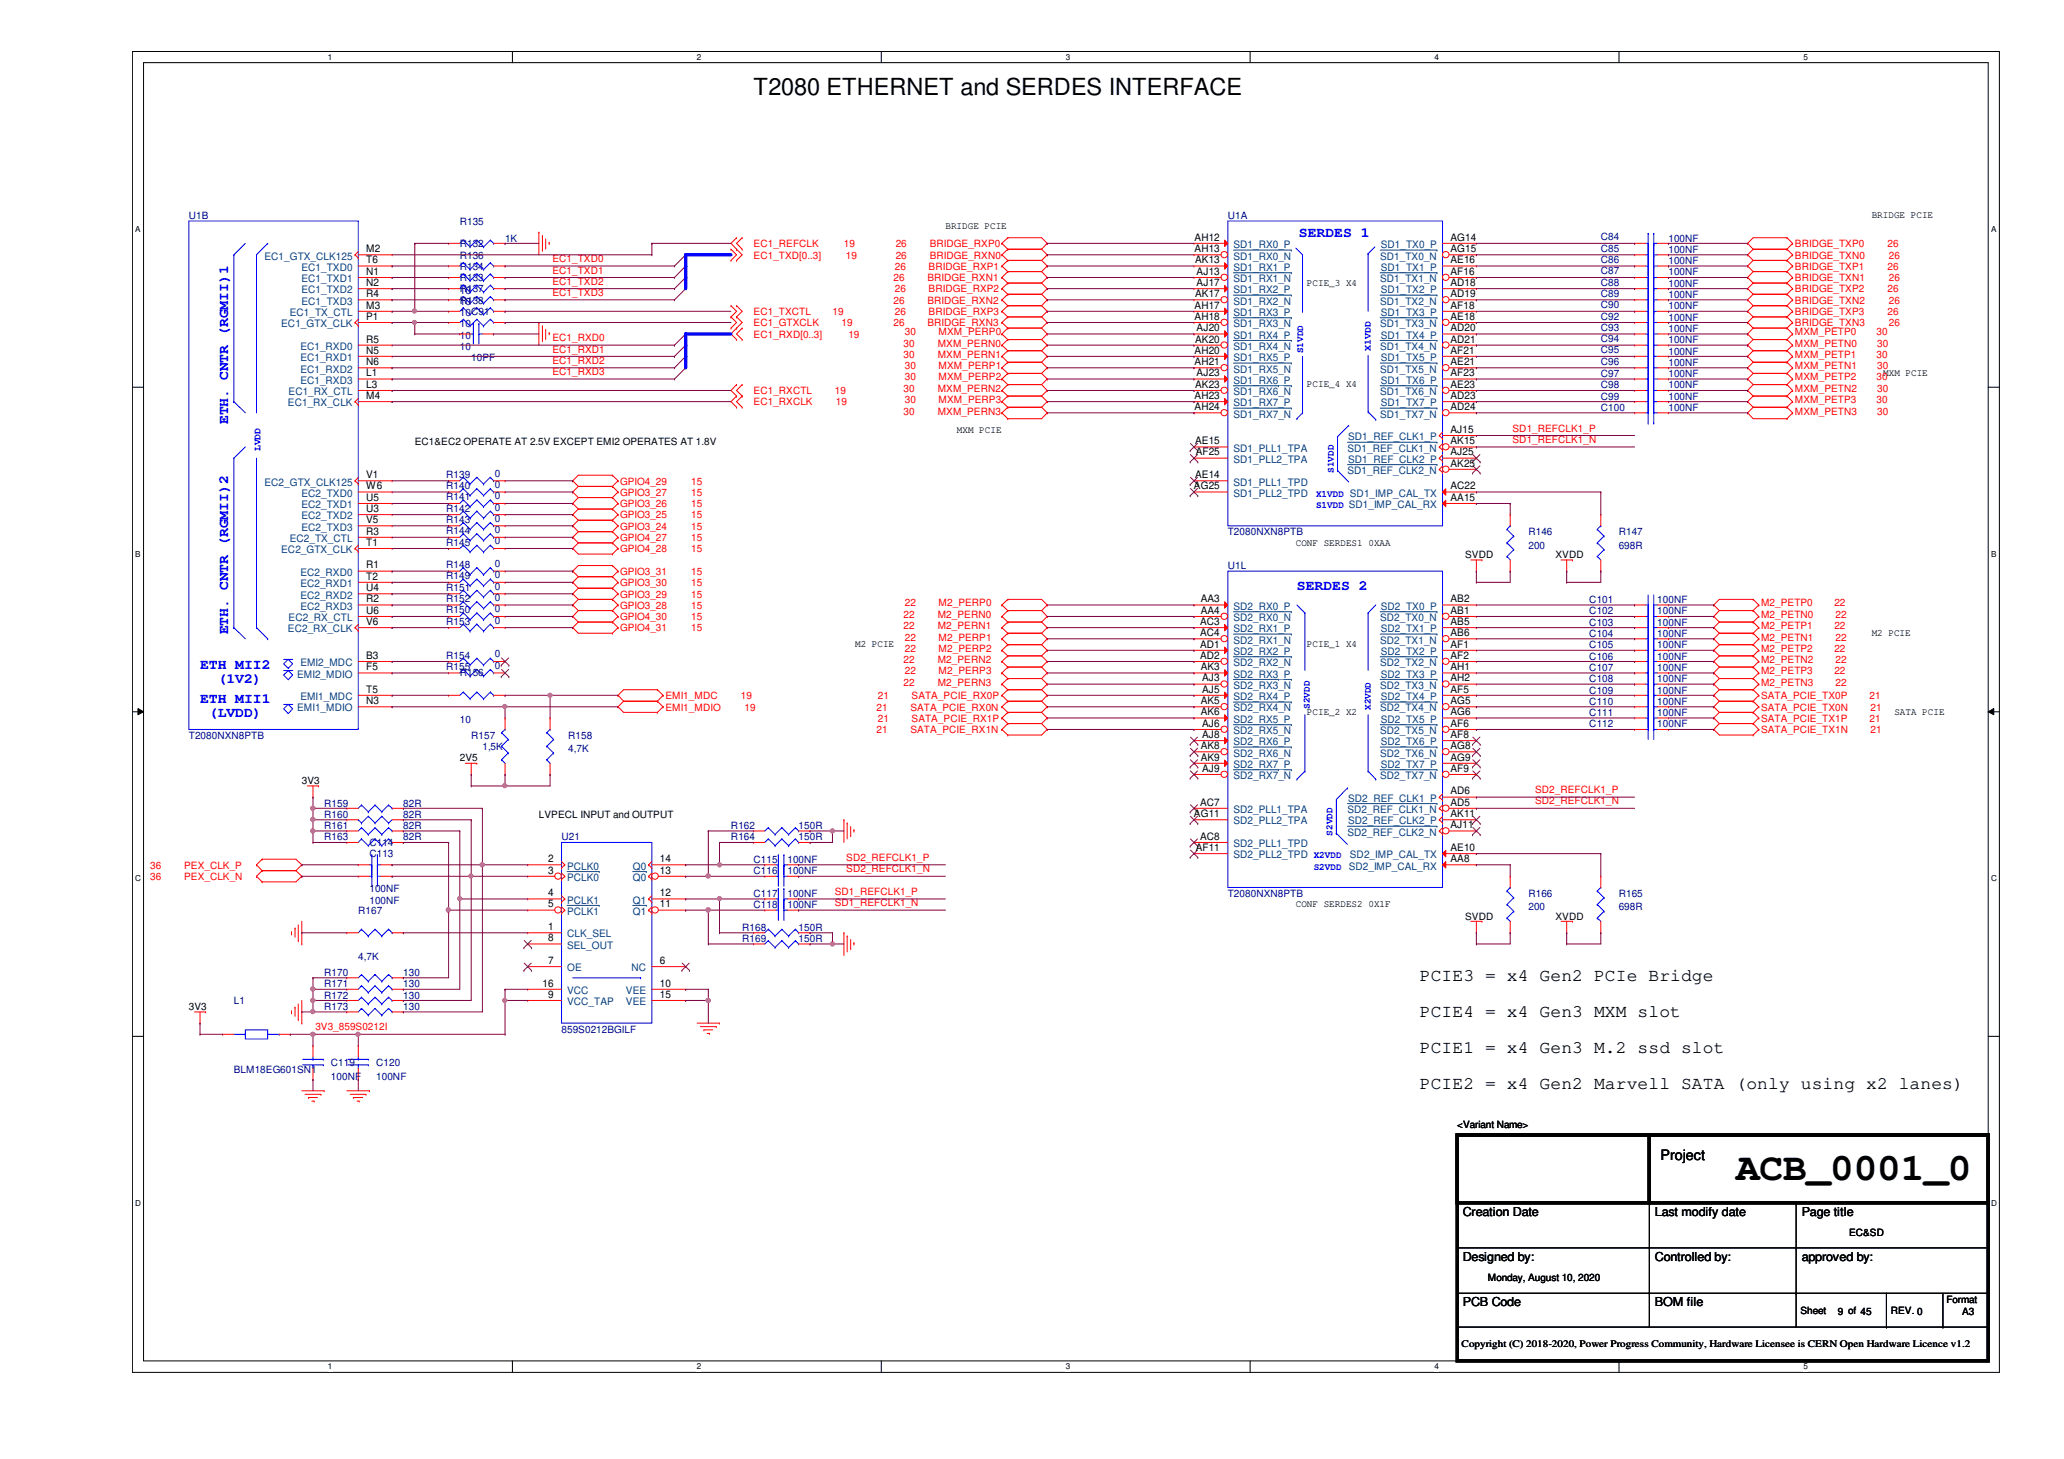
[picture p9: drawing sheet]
<svg xmlns="http://www.w3.org/2000/svg" width="297mm" height="210mm" viewBox="0 0 297 210" stroke-linecap="round" stroke-linejoin="round" font-family="sans-serif">
<defs><g id="words">
<text font-size="5.7" x="249.9" y="169.8">ACB_0001_0</text>
<text font-size="3.4" x="108.5" y="13.7">T2080 ETHERNET and SERDES INTERFACE</text>
<g font-size="2.6">
<text x="204.3" y="141.1">PCIE3 = x4 Gen2 PCIe Bridge</text>
<text x="204.3" y="146.3">PCIE4 = x4 Gen3 MXM slot</text>
<text x="204.3" y="151.5">PCIE1 = x4 Gen3 M.2 ssd slot</text>
<text x="204.3" y="156.6">PCIE2 = x4 Gen2 Marvell SATA (only using x2 lanes)</text>
</g>
<g font-size="2.1" fill="#00f">
<text x="186.9" y="34.1">SERDES 1</text>
<text x="32.9" y="61" transform="rotate(-90 32.9 61)">ETH. CNTR (RGMII)1</text>
<text x="186.6" y="84.8">SERDES 2</text>
<text x="32.9" y="91.3" transform="rotate(-90 32.9 91.3)">ETH. CNTR (RGMII)2</text>
<text x="28.8" y="96.2">ETH MII2</text>
<text x="28.8" y="101.1">ETH MII1</text>
<text x="31.3" y="98.3">(1V2)</text>
<text x="30.1" y="103.2">(LVDD)</text>
</g>
<text font-size="2.1" x="239" y="166.8">Project</text>
<g font-size="1.8">
<text x="210.5" y="175">Creation Date</text>
<text x="238.2" y="175">Last modify date</text>
<text x="259.3" y="175">Page title</text>
<text x="210.5" y="181.5">Designed by:</text>
<text x="238.2" y="181.5">Controlled by:</text>
<text x="259.3" y="181.5">approved by:</text>
<text x="210.5" y="188">PCB Code</text>
<text x="238.2" y="188">BOM file</text>
</g>
<g font-size="1.5">
<text x="171.9" y="34.6">AH12</text>
<text x="208.7" y="34.6">AG14</text>
<text x="52.7" y="36.3">M2</text>
<text x="52.7" y="37.9">T6</text>
<text x="52.7" y="39.5">N1</text>
<text x="52.7" y="41.1">N2</text>
<text x="171.9" y="36.3">AH13</text>
<text x="172" y="37.9">AK13</text>
<text x="172.2" y="41.1">AJ17</text>
<text x="172.2" y="39.5">AJ13</text>
<text x="208.7" y="37.9">AE16</text>
<text x="208.7" y="41.1">AD18</text>
<text x="208.7" y="36.3">AG15</text>
<text x="208.7" y="39.5">AF16</text>
<text x="52.7" y="42.8">R4</text>
<text x="52.7" y="44.4">M3</text>
<text x="52.7" y="46">P1</text>
<text x="171.9" y="44.4">AH17</text>
<text x="171.9" y="46">AH18</text>
<text x="172" y="42.8">AK17</text>
<text x="172.2" y="47.7">AJ20</text>
<text x="208.7" y="44.4">AF18</text>
<text x="208.7" y="47.7">AD20</text>
<text x="208.7" y="42.8">AD19</text>
<text x="208.7" y="46">AE18</text>
<text x="52.7" y="49.3">R5</text>
<text x="52.7" y="50.9">N5</text>
<text x="52.7" y="52.5">N6</text>
<text x="171.9" y="50.9">AH20</text>
<text x="171.9" y="52.5">AH21</text>
<text x="172" y="49.3">AK20</text>
<text x="208.7" y="50.9">AF21</text>
<text x="208.7" y="49.3">AD21</text>
<text x="208.7" y="52.5">AE21</text>
<text x="52.7" y="54.1">L1</text>
<text x="52.7" y="55.8">L3</text>
<text x="52.7" y="57.4">M4</text>
<text x="171.9" y="57.4">AH23</text>
<text x="171.9" y="59">AH24</text>
<text x="172" y="55.8">AK23</text>
<text x="172.2" y="54.1">AJ23</text>
<text x="208.7" y="54.1">AF23</text>
<text x="208.7" y="57.4">AD23</text>
<text x="208.7" y="55.8">AE23</text>
<text x="208.7" y="59">AD24</text>
<text x="172" y="63.9">AE15</text>
<text x="172.1" y="65.5">AF25</text>
<text x="208.7" y="62.3">AJ15</text>
<text x="208.7" y="65.5">AJ25</text>
<text x="208.7" y="63.9">AK15</text>
<text x="52.7" y="68.8">V1</text>
<text x="52.7" y="70.4">W6</text>
<text x="171.8" y="70.4">AG25</text>
<text x="172" y="68.8">AE14</text>
<text x="208.7" y="67.1">AK25</text>
<text x="208.7" y="70.4">AC22</text>
<text x="52.7" y="72.1">U5</text>
<text x="52.7" y="73.7">U3</text>
<text x="52.7" y="75.3">V5</text>
<text x="52.7" y="76.9">R3</text>
<text x="208.7" y="72.1">AA15</text>
<text x="52.7" y="78.5">T1</text>
<text x="52.7" y="81.8">R1</text>
<text x="52.7" y="83.4">T2</text>
<text x="52.7" y="85">U4</text>
<text x="52.7" y="86.7">R2</text>
<text x="52.7" y="88.3">U6</text>
<text x="52.7" y="89.9">V6</text>
<text x="172.7" y="89.9">AC3</text>
<text x="172.8" y="86.7">AA3</text>
<text x="172.8" y="88.3">AA4</text>
<text x="208.7" y="86.7">AB2</text>
<text x="208.7" y="88.3">AB1</text>
<text x="208.7" y="89.9">AB5</text>
<text x="52.7" y="94.8">B3</text>
<text x="172.7" y="91.5">AC4</text>
<text x="172.7" y="93.2">AD1</text>
<text x="172.7" y="94.8">AD2</text>
<text x="208.7" y="91.5">AB6</text>
<text x="208.7" y="93.2">AF1</text>
<text x="208.7" y="94.8">AF2</text>
<text x="52.7" y="96.4">F5</text>
<text x="52.7" y="99.7">T5</text>
<text x="52.7" y="101.3">N3</text>
<text x="172.8" y="96.4">AK3</text>
<text x="172.8" y="101.3">AK5</text>
<text x="173" y="98">AJ3</text>
<text x="173" y="99.7">AJ5</text>
<text x="208.7" y="96.4">AH1</text>
<text x="208.7" y="98">AH2</text>
<text x="208.7" y="99.7">AF5</text>
<text x="208.7" y="101.3">AG5</text>
<text x="172.8" y="102.9">AK6</text>
<text x="172.8" y="107.8">AK8</text>
<text x="173" y="104.6">AJ6</text>
<text x="173" y="106.2">AJ8</text>
<text x="208.7" y="102.9">AG6</text>
<text x="208.7" y="104.6">AF6</text>
<text x="208.7" y="106.2">AF8</text>
<text x="208.7" y="107.8">AG8</text>
<text x="172.8" y="109.4">AK9</text>
<text x="173" y="111">AJ9</text>
<text x="208.7" y="109.4">AG9</text>
<text x="208.7" y="111">AF9</text>
<text x="171.8" y="117.6">AG11</text>
<text x="172.7" y="115.9">AC7</text>
<text x="208.7" y="114.3">AD6</text>
<text x="208.7" y="115.9">AD5</text>
<text x="208.7" y="117.6">AK11</text>
<text x="208.7" y="119.2">AJ11</text>
<text x="78.9" y="124">2</text>
<text x="78.9" y="125.7">3</text>
<text x="95" y="125.7">13</text>
<text x="95" y="124">14</text>
<text x="172.1" y="122.4">AF11</text>
<text x="172.7" y="120.8">AC8</text>
<text x="208.7" y="122.4">AE10</text>
<text x="208.7" y="124">AA8</text>
<text x="78.9" y="128.9">4</text>
<text x="78.9" y="130.6">5</text>
<text x="95" y="130.6">11</text>
<text x="95" y="128.9">12</text>
<text x="78.9" y="133.8">1</text>
<text x="78.9" y="135.4">8</text>
<text x="78.1" y="141.9">16</text>
<text x="78.9" y="138.7">7</text>
<text x="78.9" y="143.6">9</text>
<text x="95" y="138.7">6</text>
<text x="95" y="141.9">10</text>
<text x="95" y="143.6">15</text>
</g>
<g font-size="1.5" fill="#004080">
<text x="177.5" y="35.7">SD1_RX0_P</text>
<text x="198.7" y="35.7">SD1_TX0_P</text>
<text x="38.1" y="37.3">EC1_GTX_CLK125</text>
<text x="43.4" y="38.9">EC1_TXD0</text>
<text x="43.4" y="40.6">EC1_TXD1</text>
<text x="177.5" y="38.9">SD1_RX1_P</text>
<text x="177.5" y="37.3">SD1_RX0_N</text>
<text x="177.5" y="40.6">SD1_RX1_N</text>
<text x="198.6" y="37.3">SD1_TX0_N</text>
<text x="198.6" y="40.6">SD1_TX1_N</text>
<text x="198.7" y="38.9">SD1_TX1_P</text>
<text x="40.5" y="47.1">EC1_GTX_CLK</text>
<text x="41.7" y="45.5">EC1_TX_CTL</text>
<text x="43.4" y="42.2">EC1_TXD2</text>
<text x="43.4" y="43.8">EC1_TXD3</text>
<text x="177.5" y="42.2">SD1_RX2_P</text>
<text x="177.5" y="45.5">SD1_RX3_P</text>
<text x="177.5" y="43.8">SD1_RX2_N</text>
<text x="177.5" y="47.1">SD1_RX3_N</text>
<text x="198.6" y="43.8">SD1_TX2_N</text>
<text x="198.6" y="47.1">SD1_TX3_N</text>
<text x="198.7" y="42.2">SD1_TX2_P</text>
<text x="198.7" y="45.5">SD1_TX3_P</text>
<text x="43.2" y="50.3">EC1_RXD0</text>
<text x="43.2" y="51.9">EC1_RXD1</text>
<text x="43.2" y="53.6">EC1_RXD2</text>
<text x="177.5" y="48.7">SD1_RX4_P</text>
<text x="177.5" y="51.9">SD1_RX5_P</text>
<text x="177.5" y="50.3">SD1_RX4_N</text>
<text x="177.5" y="53.6">SD1_RX5_N</text>
<text x="198.6" y="50.3">SD1_TX4_N</text>
<text x="198.6" y="53.6">SD1_TX5_N</text>
<text x="198.7" y="48.7">SD1_TX4_P</text>
<text x="198.7" y="51.9">SD1_TX5_P</text>
<text x="41.4" y="58.5">EC1_RX_CLK</text>
<text x="41.5" y="56.9">EC1_RX_CTL</text>
<text x="43.2" y="55.2">EC1_RXD3</text>
<text x="177.5" y="55.2">SD1_RX6_P</text>
<text x="177.5" y="58.5">SD1_RX7_P</text>
<text x="177.5" y="56.9">SD1_RX6_N</text>
<text x="198.6" y="56.9">SD1_TX6_N</text>
<text x="198.7" y="55.2">SD1_TX6_P</text>
<text x="198.7" y="58.5">SD1_TX7_P</text>
<text x="177.5" y="60.1">SD1_RX7_N</text>
<text x="177.5" y="65">SD1_PLL1_TPA</text>
<text x="193.9" y="65">SD1_REF_CLK1_N</text>
<text x="194" y="63.3">SD1_REF_CLK1_P</text>
<text x="198.6" y="60.1">SD1_TX7_N</text>
<text x="38.1" y="69.8">EC2_GTX_CLK125</text>
<text x="43.4" y="71.5">EC2_TXD0</text>
<text x="177.5" y="69.8">SD1_PLL1_TPD</text>
<text x="177.5" y="71.5">SD1_PLL2_TPD</text>
<text x="177.5" y="66.6">SD1_PLL2_TPA</text>
<text x="193.9" y="68.2">SD1_REF_CLK2_N</text>
<text x="194" y="66.6">SD1_REF_CLK2_P</text>
<text x="41.7" y="78">EC2_TX_CTL</text>
<text x="43.4" y="73.1">EC2_TXD1</text>
<text x="43.4" y="74.7">EC2_TXD2</text>
<text x="43.4" y="76.3">EC2_TXD3</text>
<text x="40.5" y="79.6">EC2_GTX_CLK</text>
<text x="43.2" y="82.8">EC2_RXD0</text>
<text x="41.5" y="89.4">EC2_RX_CTL</text>
<text x="43.2" y="84.5">EC2_RXD1</text>
<text x="43.2" y="86.1">EC2_RXD2</text>
<text x="43.2" y="87.7">EC2_RXD3</text>
<text x="177.5" y="87.7">SD2_RX0_P</text>
<text x="177.5" y="89.4">SD2_RX0_N</text>
<text x="198.6" y="89.4">SD2_TX0_N</text>
<text x="198.7" y="87.7">SD2_TX0_P</text>
<text x="41.4" y="91">EC2_RX_CLK</text>
<text x="43.2" y="95.8">EMI2_MDC</text>
<text x="177.5" y="91">SD2_RX1_P</text>
<text x="177.5" y="92.6">SD2_RX1_N</text>
<text x="177.5" y="94.2">SD2_RX2_P</text>
<text x="177.5" y="95.8">SD2_RX2_N</text>
<text x="198.6" y="92.6">SD2_TX1_N</text>
<text x="198.6" y="95.8">SD2_TX2_N</text>
<text x="198.7" y="91">SD2_TX1_P</text>
<text x="198.7" y="94.2">SD2_TX2_P</text>
<text x="42.8" y="97.5">EMI2_MDIO</text>
<text x="43.2" y="100.7">EMI1_MDC</text>
<text x="177.5" y="97.5">SD2_RX3_P</text>
<text x="177.5" y="99.1">SD2_RX3_N</text>
<text x="177.5" y="100.7">SD2_RX4_P</text>
<text x="198.6" y="99.1">SD2_TX3_N</text>
<text x="198.7" y="97.5">SD2_TX3_P</text>
<text x="198.7" y="100.7">SD2_TX4_P</text>
<text x="42.8" y="102.4">EMI1_MDIO</text>
<text x="177.5" y="102.4">SD2_RX4_N</text>
<text x="177.5" y="104">SD2_RX5_P</text>
<text x="177.5" y="105.6">SD2_RX5_N</text>
<text x="177.5" y="107.2">SD2_RX6_P</text>
<text x="198.6" y="102.4">SD2_TX4_N</text>
<text x="198.6" y="105.6">SD2_TX5_N</text>
<text x="198.7" y="104">SD2_TX5_P</text>
<text x="198.7" y="107.2">SD2_TX6_P</text>
<text x="177.5" y="108.8">SD2_RX6_N</text>
<text x="177.5" y="110.5">SD2_RX7_P</text>
<text x="177.5" y="112.1">SD2_RX7_N</text>
<text x="198.6" y="108.8">SD2_TX6_N</text>
<text x="198.6" y="112.1">SD2_TX7_N</text>
<text x="198.7" y="110.5">SD2_TX7_P</text>
<text x="177.5" y="117">SD2_PLL1_TPA</text>
<text x="177.5" y="118.6">SD2_PLL2_TPA</text>
<text x="193.9" y="117">SD2_REF_CLK1_N</text>
<text x="194" y="115.4">SD2_REF_CLK1_P</text>
<text x="194" y="118.6">SD2_REF_CLK2_P</text>
<text x="81.6" y="125.1">PCLK0</text>
<text x="91.1" y="125.1">Q0</text>
<text x="177.5" y="121.9">SD2_PLL1_TPD</text>
<text x="177.5" y="123.5">SD2_PLL2_TPD X2VDD</text>
<text x="193.9" y="120.2">SD2_REF_CLK2_N</text>
<text x="194.3" y="123.5">SD2_IMP_CAL_TX</text>
<text x="81.6" y="126.7">PCLK0</text>
<text x="81.6" y="130">PCLK1</text>
<text x="81.6" y="131.6">PCLK1</text>
<text x="91.1" y="131.6">Q1</text>
<text x="91.1" y="130">Q1</text>
<text x="91.1" y="126.7">Q0</text>
<text x="81.6" y="134.9">CLK_SEL</text>
<text x="81.6" y="136.5">SEL_OUT</text>
<text x="81.6" y="139.7">OE</text>
<text x="81.6" y="143">VCC</text>
<text x="90.1" y="143">VEE</text>
<text x="90.9" y="139.7">NC</text>
<text x="81.6" y="144.6">VCC_TAP</text>
<text x="90.1" y="144.6">VEE</text>
</g>
<g font-size="1.4" fill="#000080">
<text x="27.2" y="31.5">U1B</text>
<text x="66.2" y="32.3">R135</text>
<text x="66.2" y="35.6">R132</text>
<text x="72.7" y="34.8">1K</text>
<text x="176.7" y="31.5">U1A</text>
<text x="230.4" y="34.6">C84</text>
<text x="240.1" y="34.8">100NF</text>
<text x="66.2" y="38.8">R134</text>
<text x="66.2" y="40.4">R133</text>
<text x="66.2" y="37.2">R136</text>
<text x="230.4" y="39.5">C87</text>
<text x="230.4" y="37.8">C86</text>
<text x="230.4" y="36.2">C85</text>
<text x="230.4" y="41.1">C88</text>
<text x="240.1" y="39.6">100NF</text>
<text x="240.1" y="38">100NF</text>
<text x="240.1" y="36.4">100NF</text>
<text x="240.1" y="41.3">100NF</text>
<text x="66.2" y="42.1">R137</text>
<text x="66.2" y="45.5">10C91</text>
<text x="66.2" y="47.1">10</text>
<text x="66.2" y="43.7">R138</text>
<text x="66.2" y="42.2">10</text>
<text x="66.2" y="43.9">10</text>
<text x="230.4" y="44.4">C90</text>
<text x="230.4" y="42.7">C89</text>
<text x="230.4" y="46">C92</text>
<text x="230.4" y="47.6">C93</text>
<text x="240.1" y="44.5">100NF</text>
<text x="240.1" y="42.9">100NF</text>
<text x="240.1" y="46.1">100NF</text>
<text x="240.1" y="47.8">100NF</text>
<text x="66.2" y="48.7">10</text>
<text x="66.2" y="50.4">10</text>
<text x="67.8" y="52">10PF</text>
<text x="230.4" y="52.5">C96</text>
<text x="230.4" y="49.2">C94</text>
<text x="230.4" y="50.8">C95</text>
<text x="240.1" y="52.6">100NF</text>
<text x="240.1" y="49.4">100NF</text>
<text x="240.1" y="51">100NF</text>
<text x="230.4" y="55.9">C98</text>
<text x="230.4" y="57.5">C99</text>
<text x="230.4" y="54.3">C97</text>
<text x="230.4" y="59.1">C100</text>
<text x="240.1" y="55.9">100NF</text>
<text x="240.1" y="57.5">100NF</text>
<text x="240.1" y="54.3">100NF</text>
<text x="240.1" y="59.1">100NF</text>
<text x="64.2" y="70.4">R140</text>
<text x="64.2" y="72">R141</text>
<text x="64.2" y="68.7">R139</text>
<text x="71.2" y="70.2">0</text>
<text x="71.2" y="71.8">0</text>
<text x="71.2" y="68.6">0</text>
<text x="64.2" y="75.2">R143</text>
<text x="64.2" y="73.6">R142</text>
<text x="64.2" y="76.9">R144</text>
<text x="71.2" y="75.1">0</text>
<text x="71.2" y="73.4">0</text>
<text x="71.2" y="76.7">0</text>
<text x="176.7" y="77">T2080NXN8PTB</text>
<text x="220" y="77">R146</text>
<text x="233" y="77">R147</text>
<text x="64.2" y="81.7">R148</text>
<text x="64.2" y="78.5">R145</text>
<text x="64.2" y="83.4">R149</text>
<text x="71.2" y="81.6">0</text>
<text x="71.2" y="78.3">0</text>
<text x="71.2" y="83.2">0</text>
<text x="176.7" y="81.9">U1L</text>
<text x="220" y="79">200</text>
<text x="233" y="79">698R</text>
<text x="64.2" y="89.9">R153</text>
<text x="64.2" y="85">R151</text>
<text x="64.2" y="88.2">R150</text>
<text x="64.2" y="86.6">R152</text>
<text x="71.2" y="89.7">0</text>
<text x="71.2" y="84.8">0</text>
<text x="71.2" y="88.1">0</text>
<text x="71.2" y="86.4">0</text>
<text x="228.7" y="86.8">C101</text>
<text x="228.7" y="88.4">C102</text>
<text x="238.5" y="86.8">100NF</text>
<text x="238.5" y="88.4">100NF</text>
<text x="64.2" y="94.7">R154</text>
<text x="71.2" y="94.6">0</text>
<text x="228.7" y="94.9">C106</text>
<text x="228.7" y="91.7">C104</text>
<text x="228.7" y="93.3">C105</text>
<text x="228.7" y="90">C103</text>
<text x="238.5" y="94.9">100NF</text>
<text x="238.5" y="91.7">100NF</text>
<text x="238.5" y="93.3">100NF</text>
<text x="238.5" y="90">100NF</text>
<text x="64.2" y="96.4">R155</text>
<text x="66.2" y="97.3">R156</text>
<text x="71.2" y="96.2">0</text>
<text x="228.7" y="101.4">C110</text>
<text x="228.7" y="98.2">C108</text>
<text x="228.7" y="99.8">C109</text>
<text x="228.7" y="96.5">C107</text>
<text x="238.5" y="101.4">100NF</text>
<text x="238.5" y="98.2">100NF</text>
<text x="238.5" y="99.8">100NF</text>
<text x="238.5" y="96.5">100NF</text>
<text x="27.2" y="106.3">T2080NXN8PTB</text>
<text x="66.2" y="104">10</text>
<text x="67.8" y="106.3">R157</text>
<text x="69.4" y="107.9">1,5K</text>
<text x="81.8" y="106.3">R158</text>
<text x="228.7" y="104.6">C112</text>
<text x="228.7" y="103">C111</text>
<text x="238.5" y="104.6">100NF</text>
<text x="238.5" y="103">100NF</text>
<text x="81.8" y="108.2">4,7K</text>
<text x="46.7" y="116">R159</text>
<text x="46.7" y="119.3">R161</text>
<text x="46.7" y="117.6">R160</text>
<text x="58" y="116">82R</text>
<text x="58" y="119.3">82R</text>
<text x="58" y="117.6">82R</text>
<text x="105.2" y="119.3">R162</text>
<text x="114.9" y="119.3">150R</text>
<text x="46.7" y="120.9">R163</text>
<text x="53.2" y="123.4">C113</text>
<text x="53.2" y="121.7">C114</text>
<text x="58" y="120.9">82R</text>
<text x="80.8" y="120.9">U21</text>
<text x="105.2" y="120.9">R164</text>
<text x="108.5" y="124.2">C115</text>
<text x="108.5" y="125.8">C116</text>
<text x="113.3" y="125.8">100NF</text>
<text x="113.3" y="124.2">100NF</text>
<text x="114.9" y="120.9">150R</text>
<text x="51.6" y="131.5">R167</text>
<text x="53.2" y="130">100NF</text>
<text x="53.2" y="128.4">100NF</text>
<text x="108.5" y="130.7">C118</text>
<text x="108.5" y="129">C117</text>
<text x="113.3" y="130.7">100NF</text>
<text x="113.3" y="129">100NF</text>
<text x="176.7" y="129">T2080NXN8PTB</text>
<text x="220" y="129">R166</text>
<text x="220" y="131">200</text>
<text x="233" y="129">R165</text>
<text x="233" y="131">698R</text>
<text x="106.8" y="135.6">R169</text>
<text x="106.8" y="133.9">R168</text>
<text x="114.9" y="135.6">150R</text>
<text x="114.9" y="133.9">150R</text>
<text x="46.7" y="143.7">R172</text>
<text x="46.7" y="140.4">R170</text>
<text x="46.7" y="142">R171</text>
<text x="51.6" y="138.1">4,7K</text>
<text x="58" y="143.7">130</text>
<text x="58" y="140.4">130</text>
<text x="58" y="142">130</text>
<text x="33.7" y="144.5">L1</text>
<text x="46.7" y="145.3">R173</text>
<text x="58" y="145.3">130</text>
<text x="80.8" y="148.5">859S0212BGILF</text>
<text x="33.7" y="154.4">BLM18EG601SN1</text>
<text x="47.6" y="153.4">C119</text>
<text x="47.6" y="155.4">100NF</text>
<text x="54.1" y="153.4">C120</text>
<text x="54.1" y="155.4">100NF</text>
</g>
<g font-size="1.4" fill="#f00">
<text x="108.5" y="35.6">EC1_REFCLK</text>
<text x="121.5" y="35.6">19</text>
<text x="128.9" y="35.6">26</text>
<text x="133.8" y="35.6">BRIDGE_RXP0</text>
<text x="258.3" y="35.6">BRIDGE_TXP0</text>
<text x="271.7" y="35.6">26</text>
<text x="79.5" y="37.7">EC1_TXD0</text>
<text x="79.5" y="39.4">EC1_TXD1</text>
<text x="79.5" y="41">EC1_TXD2</text>
<text x="108.5" y="37.2">EC1_TXD[0..3]</text>
<text x="121.8" y="37.2">19</text>
<text x="128.6" y="40.4">26</text>
<text x="128.8" y="38.8">26</text>
<text x="128.9" y="37.2">26</text>
<text x="133.5" y="40.4">BRIDGE_RXN1</text>
<text x="133.6" y="38.8">BRIDGE_RXP1</text>
<text x="133.8" y="37.2">BRIDGE_RXN0</text>
<text x="258.3" y="37.2">BRIDGE_TXN0</text>
<text x="258.3" y="38.8">BRIDGE_TXP1</text>
<text x="258.3" y="40.4">BRIDGE_TXN1</text>
<text x="271.7" y="38.8">26</text>
<text x="271.8" y="37.2">26</text>
<text x="271.8" y="40.4">26</text>
<text x="79.5" y="42.6">EC1_TXD3</text>
<text x="108.5" y="45.3">EC1_TXCTL</text>
<text x="108.5" y="46.9">EC1_GTXCLK</text>
<text x="119.8" y="45.3">19</text>
<text x="121.1" y="46.9">19</text>
<text x="128.6" y="43.7">26</text>
<text x="128.6" y="46.9">26</text>
<text x="128.8" y="42.1">26</text>
<text x="128.8" y="45.3">26</text>
<text x="133.5" y="43.7">BRIDGE_RXN2</text>
<text x="133.5" y="46.9">BRIDGE_RXN3</text>
<text x="133.6" y="42.1">BRIDGE_RXP2</text>
<text x="133.6" y="45.3">BRIDGE_RXP3</text>
<text x="258.3" y="42.1">BRIDGE_TXP2</text>
<text x="258.3" y="45.3">BRIDGE_TXP3</text>
<text x="258.3" y="43.7">BRIDGE_TXN2</text>
<text x="258.3" y="46.9">BRIDGE_TXN3</text>
<text x="271.7" y="42.1">26</text>
<text x="271.7" y="45.3">26</text>
<text x="271.8" y="43.7">26</text>
<text x="271.8" y="46.9">26</text>
<text x="79.5" y="49.1">EC1_RXD0</text>
<text x="79.5" y="50.7">EC1_RXD1</text>
<text x="79.5" y="52.4">EC1_RXD2</text>
<text x="79.5" y="54">EC1_RXD3</text>
<text x="108.5" y="48.6">EC1_RXD[0..3]</text>
<text x="122.1" y="48.6">19</text>
<text x="130" y="51.5">30</text>
<text x="130" y="49.9">30</text>
<text x="130.2" y="53.1">30</text>
<text x="130.2" y="48.3">30</text>
<text x="135" y="51.5">MXM_PERN1</text>
<text x="135" y="49.9">MXM_PERN0</text>
<text x="135.1" y="53.1">MXM_PERP1</text>
<text x="135.1" y="48.3">MXM_PERP0</text>
<text x="258.3" y="48.3">MXM_PETP0</text>
<text x="258.3" y="49.9">MXM_PETN0</text>
<text x="258.3" y="51.5">MXM_PETP1</text>
<text x="258.3" y="53.1">MXM_PETN1</text>
<text x="270" y="48.3">30</text>
<text x="270" y="51.5">30</text>
<text x="270.2" y="49.9">30</text>
<text x="270.2" y="53.1">30</text>
<text x="108.5" y="56.7">EC1_RXCTL</text>
<text x="108.5" y="58.3">EC1_RXCLK</text>
<text x="120.1" y="56.7">19</text>
<text x="120.3" y="58.3">19</text>
<text x="130" y="59.6">30</text>
<text x="130" y="56.4">30</text>
<text x="130.2" y="58">30</text>
<text x="130.2" y="54.7">30</text>
<text x="135" y="59.6">MXM_PERN3</text>
<text x="135" y="56.4">MXM_PERN2</text>
<text x="135.1" y="58">MXM_PERP3</text>
<text x="135.1" y="54.7">MXM_PERP2</text>
<text x="258.3" y="54.7">MXM_PETP2</text>
<text x="258.3" y="56.4">MXM_PETN2</text>
<text x="258.3" y="58">MXM_PETP3</text>
<text x="258.3" y="59.6">MXM_PETN3</text>
<text x="270" y="54.7">30</text>
<text x="270" y="58">30</text>
<text x="270.2" y="56.4">30</text>
<text x="270.2" y="59.6">30</text>
<text x="217.7" y="63.8">SD1_REFCLK1_N</text>
<text x="217.7" y="62.1">SD1_REFCLK1_P</text>
<text x="89.2" y="71.3">GPIO3_27</text>
<text x="89.2" y="69.7">GPIO4_29</text>
<text x="99.5" y="71.3">15</text>
<text x="99.5" y="69.7">15</text>
<text x="89.2" y="76.2">GPIO3_24</text>
<text x="89.2" y="74.6">GPIO3_25</text>
<text x="89.2" y="72.9">GPIO3_26</text>
<text x="89.2" y="77.9">GPIO4_27</text>
<text x="99.5" y="76.2">15</text>
<text x="99.5" y="74.6">15</text>
<text x="99.5" y="72.9">15</text>
<text x="99.5" y="77.9">15</text>
<text x="89.2" y="82.7">GPIO3_31</text>
<text x="89.2" y="79.5">GPIO4_28</text>
<text x="99.5" y="82.7">15</text>
<text x="99.5" y="79.5">15</text>
<text x="89.2" y="87.6">GPIO3_28</text>
<text x="89.2" y="86">GPIO3_29</text>
<text x="89.2" y="84.3">GPIO3_30</text>
<text x="89.2" y="89.2">GPIO4_30</text>
<text x="99.5" y="87.6">15</text>
<text x="99.5" y="86">15</text>
<text x="99.5" y="84.3">15</text>
<text x="99.5" y="89.2">15</text>
<text x="130" y="88.9">22</text>
<text x="130.2" y="87.2">22</text>
<text x="135" y="88.9">M2_PERN0</text>
<text x="135.1" y="87.2">M2_PERP0</text>
<text x="253.4" y="87.2">M2_PETP0</text>
<text x="253.4" y="88.9">M2_PETN0</text>
<text x="264" y="87.2">22</text>
<text x="264.2" y="88.9">22</text>
<text x="89.2" y="90.8">GPIO4_31</text>
<text x="99.5" y="90.8">15</text>
<text x="130" y="90.5">22</text>
<text x="130" y="95.4">22</text>
<text x="130.2" y="92.2">22</text>
<text x="130.2" y="93.8">22</text>
<text x="135" y="90.5">M2_PERN1</text>
<text x="135" y="95.4">M2_PERN2</text>
<text x="135.1" y="92.2">M2_PERP1</text>
<text x="135.1" y="93.8">M2_PERP2</text>
<text x="253.4" y="90.5">M2_PETP1</text>
<text x="253.4" y="92.2">M2_PETN1</text>
<text x="253.4" y="93.8">M2_PETP2</text>
<text x="253.4" y="95.4">M2_PETN2</text>
<text x="264" y="90.5">22</text>
<text x="264" y="93.8">22</text>
<text x="264.2" y="92.2">22</text>
<text x="264.2" y="95.4">22</text>
<text x="95.8" y="100.6">EMI1_MDC</text>
<text x="106.6" y="100.6">19</text>
<text x="126.3" y="100.6">21</text>
<text x="130" y="98.6">22</text>
<text x="130.2" y="97">22</text>
<text x="131.2" y="100.6">SATA_PCIE_RX0P</text>
<text x="135" y="98.6">M2_PERN3</text>
<text x="135.1" y="97">M2_PERP3</text>
<text x="253.4" y="97">M2_PETP3</text>
<text x="253.4" y="98.6">M2_PETN3</text>
<text x="253.4" y="100.6">SATA_PCIE_TX0P</text>
<text x="264" y="97">22</text>
<text x="264.2" y="98.6">22</text>
<text x="269.1" y="100.6">21</text>
<text x="95.8" y="102.2">EMI1_MDIO</text>
<text x="107.1" y="102.2">19</text>
<text x="126.2" y="102.2">21</text>
<text x="126.2" y="105.5">21</text>
<text x="126.3" y="103.8">21</text>
<text x="131" y="102.2">SATA_PCIE_RX0N</text>
<text x="131" y="105.5">SATA_PCIE_RX1N</text>
<text x="131.2" y="103.8">SATA_PCIE_RX1P</text>
<text x="253.4" y="102.2">SATA_PCIE_TX0N</text>
<text x="253.4" y="103.8">SATA_PCIE_TX1P</text>
<text x="253.4" y="105.5">SATA_PCIE_TX1N</text>
<text x="269.1" y="103.8">21</text>
<text x="269.2" y="102.2">21</text>
<text x="269.2" y="105.5">21</text>
<text x="220.9" y="115.7">SD2_REFCLK1_N</text>
<text x="220.9" y="114.1">SD2_REFCLK1_P</text>
<text x="21.6" y="125">36</text>
<text x="26.5" y="125">PEX_CLK_P</text>
<text x="121.8" y="125.5">SD2_REFCLK1_N</text>
<text x="121.8" y="123.9">SD2_REFCLK1_P</text>
<text x="21.6" y="126.6">36</text>
<text x="26.5" y="126.6">PEX_CLK_N</text>
<text x="120.1" y="130.4">SD1_REFCLK1_N</text>
<text x="120.1" y="128.8">SD1_REFCLK1_P</text>
<text x="45.4" y="148.3">3V3_859S0212I</text>
</g>
<g font-size="1.4">
<text x="136.1" y="33">BRIDGE PCIE</text>
<text x="269.4" y="31.3">BRIDGE PCIE</text>
<text x="188.1" y="41.1">PCIE_3 X4</text>
<text x="188.1" y="55.7">PCIE_4 X4</text>
<text x="271" y="54.1">MXM PCIE</text>
<text x="59.7" y="64">EC1&amp;EC2 OPERATE AT 2.5V EXCEPT EMI2 OPERATES AT 1.8V</text>
<text x="137.7" y="62.2">MXM PCIE</text>
<text x="186.5" y="78.5">CONF SERDES1 0XAA</text>
<text x="210.9" y="80.3">SVDD</text>
<text x="223.9" y="80.3">XVDD</text>
<text x="123.1" y="93.1">M2 PCIE</text>
<text x="188.1" y="93.1">PCIE_1 X4</text>
<text x="269.4" y="91.5">M2 PCIE</text>
<text x="188.1" y="102.9">PCIE_2 X2</text>
<text x="272.6" y="102.9">SATA PCIE</text>
<text x="43.4" y="112.8">3V3</text>
<text x="66.2" y="109.5">2V5</text>
<text x="77.6" y="117.6">LVPECL INPUT and OUTPUT</text>
<text x="186.5" y="130.5">CONF SERDES2 0X1F</text>
<text x="210.9" y="132.3">SVDD</text>
<text x="223.9" y="132.3">XVDD</text>
<text x="27.2" y="145.3">3V3</text>
<text x="209.7" y="162.2">&lt;Variant Name&gt;</text>
<text x="266.1" y="177.8">EC&amp;SD</text>
<text x="214.1" y="184.3">Monday, August 10, 2020</text>
<text x="259.1" y="189">Sheet</text>
<text x="264.5" y="189.2">9 of 45</text>
<text x="272.1" y="189">REV. 0</text>
<text x="280.1" y="187.4">Format</text>
<text x="282.4" y="189.2">A3</text>
<text x="210.4" y="193.8">Copyright (C) 2018-2020, Power Progress Community, Hardware Licensee is CERN Open Hardware Licence v1.2</text>
</g>
<g font-size="1.4" fill="#00f">
<text x="187.5" y="50.8" transform="rotate(-90 187.5 50.8)">S1VDD</text>
<text x="197.3" y="50.5" transform="rotate(-90 197.3 50.5)">X1VDD</text>
<text x="37.5" y="64.9" transform="rotate(-90 37.5 64.9)">LVDD</text>
<text x="189.4" y="71.5">X1VDD SD1_IMP_CAL_TX</text>
<text x="191.9" y="68" transform="rotate(-90 191.9 68)">S1VDD</text>
<text x="189.4" y="73.1">S1VDD SD1_IMP_CAL_RX</text>
<text x="188.5" y="102" transform="rotate(-90 188.5 102)">S2VDD</text>
<text x="197.3" y="102.1" transform="rotate(-90 197.3 102.1)">X2VDD</text>
<text x="189.1" y="125.1">S2VDD SD2_IMP_CAL_RX</text>
<text x="191.8" y="120.2" transform="rotate(-90 191.8 120.2)">S2VDD</text>
</g>
<g font-size="1.2">
<text x="47.2" y="8.6">1</text>
<text x="100.3" y="8.6">2</text>
<text x="153.4" y="8.6">3</text>
<text x="206.5" y="8.6">4</text>
<text x="259.5" y="8.6">5</text>
<text x="19.5" y="33.4">A</text>
<text x="286.6" y="33.4">A</text>
<text x="19.5" y="80.1">B</text>
<text x="286.6" y="80.1">B</text>
<text x="19.5" y="126.8">C</text>
<text x="286.6" y="126.8">C</text>
<text x="19.5" y="173.5">D</text>
<text x="286.6" y="173.5">D</text>
<text x="47.2" y="197">1</text>
<text x="100.3" y="197">2</text>
<text x="153.4" y="197">3</text>
<text x="206.5" y="197">4</text>
<text x="259.5" y="197">5</text>
</g>
</g></defs>
<path d="M19.1 7.4h268.6v190h-268.6zM20.7 9h265.4v186.8h-265.4z" fill="none" stroke="#000" stroke-width=".14"/>
<g fill="#fff">
<path d="M47.2 7.6h.6v1.3h-.6z"/>
<path d="M47.2 196h.6v1.3h-.6z"/>
</g>
<path d="M73.7 7.4v1.6M73.7 195.8v1.6" fill="none" stroke="#000" stroke-width=".14"/>
<g fill="#fff">
<path d="M100.3 7.6h.6v1.3h-.6z"/>
<path d="M100.3 196h.6v1.3h-.6z"/>
</g>
<path d="M126.8 7.4v1.6M126.8 195.8v1.6" fill="none" stroke="#000" stroke-width=".14"/>
<g fill="#fff">
<path d="M153.4 7.6h.6v1.3h-.6z"/>
<path d="M153.4 196h.6v1.3h-.6z"/>
</g>
<path d="M179.9 7.4v1.6M179.9 195.8v1.6" fill="none" stroke="#000" stroke-width=".14"/>
<g fill="#fff">
<path d="M206.5 7.6h.6v1.3h-.6z"/>
<path d="M206.5 196h.6v1.3h-.6z"/>
</g>
<path d="M233 7.4v1.6M233 195.8v1.6" fill="none" stroke="#000" stroke-width=".14"/>
<g fill="#fff">
<path d="M259.5 7.6h.6v1.3h-.6z"/>
<path d="M259.5 196h.6v1.3h-.6z"/>
<path d="M19.5 32.3h.7v1.4h-.7z"/>
<path d="M286.6 32.3h.7v1.4h-.7z"/>
<path d="M19.5 79h.7v1.3h-.7z"/>
<path d="M286.6 79h.7v1.3h-.7z"/>
</g>
<path d="M19.1 55.7h1.6M286.1 55.7h1.6" fill="none" stroke="#000" stroke-width=".14"/>
<g fill="#fff">
<path d="M19.5 125.7h.8v1.3h-.8z"/>
<path d="M286.6 125.7h.8v1.3h-.8z"/>
</g>
<path d="M19.1 102.4h1.6M19.9 101.9l.8 .5-.8 .4zM286.1 102.4l.8-.5v.9zM286.1 102.4h1.6" fill="none" stroke="#000" stroke-width=".14"/>
<path d="M19.9 101.9l.8 .5-.8 .4zM286.1 102.4l.8-.5v.9z" fill="#000"/>
<g fill="#fff">
<path d="M19.5 172.4h.8v1.3h-.8z"/>
<path d="M286.6 172.4h.8v1.3h-.8z"/>
</g>
<g fill="none" stroke="#000" stroke-width=".14">
<path d="M19.1 149.1h1.6M286.1 149.1h1.6M209.7 163.3h8.1M209.7 179.5h76.4M217.8 163.3h.1M237.4 179.5h.1M237.4 173.1v13M258.5 179.5h.1M258.5 173.1v13M286.1 179.5h.1M209.7 186.1h76.4M237.4 186.1h.1"/>
<path d="M237.4 186.1v4.8h-27.7M258.5 186.1h.1M258.5 186.1v4.8h-21.1M258.5 190.9h27.6M271.5 190.9h.1M271.5 186.1v4.8M279.6 190.9h.1M279.6 186.1v4.8M286.1 186.1h.1M286.1 190.9h.1"/>
</g>
<g fill="none" stroke="#f00" stroke-width=".14">
<path d="M51.1 36.7h.1M51.1 36.7l.5 .4M51.6 37.1h.1M51.6 39.9h4.8M51.6 36.2l-.5 .5M51.6 36.7h4.8M51.6 38.3h4.8M56.4 36.7h.1M56.4 38.3h.1M56.4 39.9h.1M64.6 35h.1M64.6 35h1.6"/>
<path d="M71 35h1.7M72.7 35h.1M77.6 33.4h.1M77.6 33.4v3.3M78.1 33.9h.1M78.1 33.9v2.3M78.5 35.7h.1M78.5 34.4v1.3M79 34.9h.1M79 34.9v.3M105.2 35.9h.1M105.2 37.5h.1"/>
<path d="M105.2 35.9l.8 .8-.8 .8M106 34.2h.1M106 35.9h.1M106 37.5h.1M106 34.2l-.8 .8 .8 .9M106 35.9l.8 .8-.8 .8M106.8 35.9h.1M106.8 34.2h.1M106.8 34.2l-.8 .8 .8 .9M144.2 35h.1M144.2 36.7h.1M144.2 38.3h.1"/>
<path d="M144.2 39.9h.1M144.2 35l.8 .9M144.2 36.7l.8 .8M144.2 38.3l.8 .8M144.2 39.9l.8 .8M145 34.2h.1M145 35.9h.1M145 37.5h.1M145 39.1h.1M145 34.2l-.8 .8M145 34.2h4.9l.8 .8M145 35.9h4.9"/>
<path d="M145 35.9l-.8 .8M145 37.5h4.9M145 37.5l-.8 .8M145 39.1h4.9M145 39.1l-.8 .8M149.9 35.9l.8 .8M149.9 37.5l.8 .8M149.9 39.1l.8 .8M150.7 35h.1M150.7 36.7h.1M150.7 38.3h.1M150.7 39.9h.1"/>
<path d="M150.7 38.3l-.8 .8M150.7 35l-.8 .9M150.7 36.7l-.8 .8M150.7 39.9l-.8 .8M235.2 39.9h.1M235.2 35h.1M235.2 35h1.7M235.2 39.9h1.7M238.5 35h1.6M238.5 39.9h1.6M240.1 39.9h.1M240.1 35h.1"/>
<path d="M251.5 35h.1M251.5 36.7h.1M251.5 38.3h.1M251.5 39.9h.1M251.5 35l.8 .9M251.5 36.7l.8 .8M251.5 38.3l.8 .8M251.5 39.9l.8 .8M252.3 35.9h4.9M252.3 37.5h4.9M252.3 35.9l-.8 .8M252.3 39.1h4.9"/>
<path d="M252.3 37.5l-.8 .8M252.3 39.1l-.8 .8M257.2 34.2h.1M257.2 35.9h.1M257.2 37.5h.1M257.2 39.1h.1M257.2 34.2h-4.9l-.8 .8M257.2 34.2l.8 .8M257.2 35.9l.8 .8M257.2 37.5l.8 .8M257.2 39.1l.8 .8M258 35h.1"/>
<path d="M258 36.7h.1M258 38.3h.1M258 39.9h.1M258 35l-.8 .9M258 36.7l-.8 .8M258 38.3l-.8 .8M258 39.9l-.8 .8M51.1 46.4h.1M51.1 57.8h.1M51.1 46.4l.5 .5M51.1 57.8l.5 .5M51.6 46.9h.1"/>
<path d="M51.6 58.3h.1M51.6 56.2h4.8M51.6 44.8h4.8M51.6 41.5h4.8M51.6 52.9h4.8M51.6 49.7h4.8M51.6 43.1h4.8M51.6 57.8h4.8M51.6 54.5h4.8M51.6 51.3h4.8M51.6 46.4h4.8M51.6 45.9l-.5 .5"/>
<path d="M51.6 57.3l-.5 .5M56.4 41.5h.1M56.4 43.1h.1M56.4 44.8h.1M56.4 46.4h.1M56.4 49.7h.1M56.4 51.3h.1M56.4 52.9h.1M56.4 54.5h.1M56.4 56.2h.1M56.4 57.8h.1M64.6 44.8h.1"/>
<path d="M64.6 41.5h.1M64.6 43.1h.1M64.6 46.4h.1M64.6 44.8h1.6M64.6 41.5h1.6M64.6 43.1h1.6M64.6 46.4h1.6M66.2 48h.1M66.2 48h1.6M69.4 48h1.6M71 48h.1M71 44.8h1.7"/>
<path d="M71 41.5h1.7M71 43.1h1.7M71 46.4h1.7M72.7 44.8h.1M72.7 41.5h.1M72.7 43.1h.1M72.7 46.4h.1M77.6 46.4h.1M77.6 46.4v3.3M78.1 46.9h.1M78.1 46.9v2.2M78.5 48.7h.1"/>
<path d="M78.5 47.4v1.3M79 47.9h.1M79 47.9v.3M105.2 44h.1M105.2 45.6h.1M105.2 47.2h.1M105.2 44l.8 .8-.8 .8M105.2 45.6l.8 .8-.8 .8M106 44h.1M106 45.6h.1M106 47.2h.1M106 48.9h.1"/>
<path d="M106 55.3h.1M106 57h.1M106 58.6h.1M106 44l.8 .8-.8 .8M106 45.6l.8 .8-.8 .8M106 47.2l-.8 .8 .8 .9M106 55.3l-.8 .9 .8 .8M106 57l-.8 .8 .8 .8M106.8 48.9h.1M106.8 47.2h.1M106.8 57h.1M106.8 55.3h.1"/>
<path d="M106.8 58.6h.1M106.8 47.2l-.8 .8 .8 .9M106.8 55.3l-.8 .9 .8 .8M106.8 57l-.8 .8 .8 .8M144.2 59.4h.1M144.2 57.8h.1M144.2 56.2h.1M144.2 54.5h.1M144.2 52.9h.1M144.2 51.3h.1M144.2 49.7h.1M144.2 48h.1"/>
<path d="M144.2 41.5h.1M144.2 44.8h.1M144.2 43.1h.1M144.2 46.4h.1M144.2 59.4l.8 .8M144.2 57.8l.8 .8M144.2 51.3l.8 .8M144.2 56.2l.8 .8M144.2 54.5l.8 .8M144.2 52.9l.8 .8M144.2 49.7l.8 .8M144.2 43.1l.8 .9"/>
<path d="M144.2 48l.8 .9M144.2 41.5l.8 .8M144.2 44.8l.8 .8M144.2 46.4l.8 .8M145 58.6h.1M145 57h.1M145 55.3h.1M145 53.7h.1M145 52.1h.1M145 50.5h.1M145 48.9h.1M145 47.2h.1"/>
<path d="M145 40.7h.1M145 42.3h.1M145 44h.1M145 45.6h.1M145 58.6l-.8 .8M145 58.6h4.9M145 57l-.8 .8M145 57h4.9M145 55.3l-.8 .9M145 55.3h4.9M145 53.7l-.8 .8M145 53.7h4.9"/>
<path d="M145 52.1l-.8 .8M145 52.1h4.9M145 50.5l-.8 .8M145 50.5h4.9M145 48.9l-.8 .8M145 48.9h4.9M145 47.2l-.8 .8M145 47.2h4.9M145 40.7l-.8 .8M145 40.7h4.9M145 42.3h4.9M145 44l-.8 .8"/>
<path d="M145 44h4.9M145 45.6h4.9M145 42.3l-.8 .8M145 45.6l-.8 .8M149.9 58.6l.8 .8M149.9 57l.8 .8M149.9 55.3l.8 .9M149.9 53.7l.8 .8M149.9 52.1l.8 .8M149.9 50.5l.8 .8M149.9 48.9l.8 .8M149.9 47.2l.8 .8"/>
<path d="M149.9 40.7l.8 .8M149.9 44l.8 .8M149.9 42.3l.8 .8M149.9 45.6l.8 .8M150.7 59.4h.1M150.7 57.8h.1M150.7 56.2h.1M150.7 54.5h.1M150.7 52.9h.1M150.7 51.3h.1M150.7 49.7h.1M150.7 48h.1"/>
<path d="M150.7 41.5h.1M150.7 44.8h.1M150.7 43.1h.1M150.7 46.4h.1M150.7 46.4l-.8 .8M150.7 59.4l-.8 .8h-4.9M150.7 57.8l-.8 .8M150.7 49.7l-.8 .8M150.7 56.2l-.8 .8M150.7 54.5l-.8 .8M150.7 52.9l-.8 .8M150.7 51.3l-.8 .8"/>
<path d="M150.7 48l-.8 .9M150.7 41.5l-.8 .8M150.7 44.8l-.8 .8M150.7 43.1l-.8 .9M235.2 56.2h.1M235.2 44.8h.1M235.2 52.9h.1M235.2 49.7h.1M235.2 57.8h.1M235.2 43.1h.1M235.2 54.5h.1M235.2 51.3h.1"/>
<path d="M235.2 46.4h.1M235.2 48h.1M235.2 56.2h1.7M235.2 44.8h1.7M235.2 52.9h1.7M235.2 49.7h1.7M235.2 43.1h1.7M235.2 57.8h1.7M235.2 48h1.7M235.2 54.5h1.7M235.2 51.3h1.7M235.2 46.4h1.7"/>
<path d="M238.5 56.2h1.6M238.5 44.8h1.6M238.5 52.9h1.6M238.5 49.7h1.6M238.5 43.1h1.6M238.5 57.8h1.6M238.5 48h1.6M238.5 54.5h1.6M238.5 51.3h1.6M238.5 46.4h1.6M240.1 56.2h.1M240.1 44.8h.1"/>
<path d="M240.1 52.9h.1M240.1 49.7h.1M240.1 57.8h.1M240.1 43.1h.1M240.1 54.5h.1M240.1 51.3h.1M240.1 46.4h.1M240.1 48h.1M251.5 48h.1M251.5 49.7h.1M251.5 51.3h.1M251.5 52.9h.1"/>
<path d="M251.5 54.5h.1M251.5 56.2h.1M251.5 57.8h.1M251.5 59.4h.1M251.5 41.5h.1M251.5 44.8h.1M251.5 43.1h.1M251.5 46.4h.1M251.5 59.4l.8 .8h4.9M251.5 48l.8 .9M251.5 49.7l.8 .8M251.5 51.3l.8 .8"/>
<path d="M251.5 52.9l.8 .8M251.5 54.5l.8 .8M251.5 56.2l.8 .8M251.5 57.8l.8 .8M251.5 41.5l.8 .8M251.5 44.8l.8 .8M251.5 43.1l.8 .9M251.5 46.4l.8 .8M252.3 42.3l-.8 .8M252.3 58.6h4.9M252.3 57h4.9M252.3 55.3h4.9"/>
<path d="M252.3 53.7h4.9M252.3 52.1h4.9M252.3 50.5h4.9M252.3 48.9h4.9M252.3 47.2h4.9M252.3 53.7l-.8 .8M252.3 47.2l-.8 .8M252.3 48.9l-.8 .8M252.3 50.5l-.8 .8M252.3 58.6l-.8 .8M252.3 52.1l-.8 .8M252.3 55.3l-.8 .9"/>
<path d="M252.3 57l-.8 .8M252.3 40.7h4.9M252.3 42.3h4.9M252.3 44h4.9M252.3 45.6h4.9M252.3 40.7l-.8 .8M252.3 44l-.8 .8M252.3 45.6l-.8 .8M257.2 48.9h.1M257.2 47.2h.1M257.2 50.5h.1M257.2 52.1h.1"/>
<path d="M257.2 53.7h.1M257.2 55.3h.1M257.2 57h.1M257.2 58.6h.1M257.2 40.7h.1M257.2 42.3h.1M257.2 44h.1M257.2 45.6h.1M257.2 42.3l.8 .8M257.2 47.2l.8 .8M257.2 53.7l.8 .8M257.2 48.9l.8 .8"/>
<path d="M257.2 50.5l.8 .8M257.2 52.1l.8 .8M257.2 55.3l.8 .9M257.2 57l.8 .8M257.2 58.6l.8 .8M257.2 40.7l.8 .8M257.2 44l.8 .8M257.2 45.6l.8 .8M258 48h.1M258 49.7h.1M258 51.3h.1M258 52.9h.1"/>
<path d="M258 54.5h.1M258 56.2h.1M258 57.8h.1M258 59.4h.1M258 41.5h.1M258 44.8h.1M258 43.1h.1M258 46.4h.1M258 48l-.8 .9M258 49.7l-.8 .8M258 51.3l-.8 .8M258 44.8l-.8 .8"/>
<path d="M258 52.9l-.8 .8M258 54.5l-.8 .8M258 56.2l-.8 .8M258 57.8l-.8 .8M258 59.4l-.8 .8M258 41.5l-.8 .8M258 43.1l-.8 .9M258 46.4l-.8 .8M51.1 69.2h.1M51.1 78.9h.1M51.1 69.2l.5 .4M51.1 78.9l.5 .5"/>
<path d="M51.6 69.6h.1M51.6 79.4h.1M51.6 70.8h4.8M51.6 75.6h4.8M51.6 74h4.8M51.6 78.9h4.8M51.6 77.3h4.8M51.6 68.7l-.5 .5M51.6 69.2h4.8M51.6 72.4h4.8M51.6 78.4l-.5 .5M56.4 69.2h.1"/>
<path d="M56.4 70.8h.1M56.4 72.4h.1M56.4 74h.1M56.4 75.6h.1M56.4 77.3h.1M56.4 78.9h.1M64.6 70.8h.1M64.6 75.6h.1M64.6 74h.1M64.6 78.9h.1M64.6 77.3h.1M64.6 70.8h1.6"/>
<path d="M64.6 75.6h1.6M64.6 74h1.6M64.6 78.9h1.6M64.6 77.3h1.6M71 70.8h1.7M71 75.6h1.7M71 74h1.7M71 78.9h1.7M71 77.3h1.7M72.7 70.8h.1M72.7 75.6h.1M72.7 74h.1"/>
<path d="M72.7 78.9h.1M72.7 77.3h.1M82.4 75.6h.1M82.4 74h.1M82.4 72.4h.1M82.4 70.8h.1M82.4 69.2h.1M82.4 77.3h.1M82.4 78.9h.1M82.4 75.6l.8 .9M82.4 74l.8 .8M82.4 72.4l.8 .8"/>
<path d="M82.4 70.8l.8 .8M82.4 69.2l.8 .8M82.4 77.3l.8 .8M82.4 78.9l.8 .8h4.9M83.2 70l-.8 .8M83.2 74.8l-.8 .8M83.2 74.8h4.9M83.2 76.5h4.9M83.2 73.2l-.8 .8M83.2 73.2h4.9M83.2 71.6l-.8 .8M83.2 71.6h4.9"/>
<path d="M83.2 76.5l-.8 .8M83.2 70h4.9M83.2 78.1h4.9M83.2 78.1l-.8 .8M88.1 74.8h.1M88.1 76.5h.1M88.1 73.2h.1M88.1 71.6h.1M88.1 70h.1M88.1 68.4h.1M88.1 78.1h.1M88.1 79.7h.1"/>
<path d="M88.1 74.8l.8 .8M88.1 73.2l.8 .8M88.1 71.6l.8 .8M88.1 70l.8 .8M88.1 68.4l.8 .8M88.1 68.4h-4.9l-.8 .8M88.1 76.5l.8 .8M88.1 78.1l.8 .8M88.9 75.6h.1M88.9 74h.1M88.9 72.4h.1M88.9 70.8h.1"/>
<path d="M88.9 69.2h.1M88.9 77.3h.1M88.9 78.9h.1M88.9 74l-.8 .8M88.9 78.9l-.8 .8M88.9 75.6l-.8 .9M88.9 72.4l-.8 .8M88.9 70.8l-.8 .8M88.9 69.2l-.8 .8M88.9 77.3l-.8 .8M145 60.2h.1M217.3 74h.1"/>
<path d="M217.3 74v1.6M257.2 60.2h.1M51.1 90.3h.1M51.1 90.3l.5 .5M51.6 90.8h.1M51.6 87h4.8M51.6 82.2h4.8M51.6 90.3h4.8M51.6 85.4h4.8M51.6 95.2h4.8M51.6 96.8h4.8M51.6 88.7h4.8"/>
<path d="M51.6 83.8h4.8M51.6 89.8l-.5 .5M56.4 82.2h.1M56.4 83.8h.1M56.4 85.4h.1M56.4 87h.1M56.4 88.7h.1M56.4 90.3h.1M56.4 95.2h.1M56.4 96.8h.1M64.6 82.2h.1M64.6 90.3h.1"/>
<path d="M64.6 85.4h.1M64.6 96.8h.1M64.6 88.7h.1M64.6 83.8h.1M64.6 82.2h1.6M64.6 90.3h1.6M64.6 85.4h1.6M64.6 96.8h1.6M64.6 88.7h1.6M64.6 83.8h1.6M71 82.2h1.7M71 90.3h1.7"/>
<path d="M71 85.4h1.7M71 96.8h1.7M71 88.7h1.7M71 83.8h1.7M72.7 82.2h.1M72.7 90.3h.1M72.7 85.4h.1M72.7 96.8h.1M72.7 88.7h.1M72.7 83.8h.1M82.4 87h.1M82.4 85.4h.1"/>
<path d="M82.4 83.8h.1M82.4 82.2h.1M82.4 88.7h.1M82.4 90.3h.1M82.4 87l.8 .8M82.4 85.4l.8 .8M82.4 83.8l.8 .8M82.4 82.2l.8 .8M82.4 88.7l.8 .8M82.4 90.3l.8 .8h4.9M83.2 84.6l-.8 .8M83.2 86.2l-.8 .8"/>
<path d="M83.2 86.2h4.9M83.2 87.8h4.9M83.2 84.6h4.9M83.2 83l-.8 .8M83.2 83h4.9M83.2 87.8l-.8 .9M83.2 89.5h4.9M83.2 89.5l-.8 .8M88.1 86.2h.1M88.1 87.8h.1M88.1 84.6h.1M88.1 83h.1"/>
<path d="M88.1 81.4h.1M88.1 89.5h.1M88.1 91.1h.1M88.1 86.2l.8 .8M88.1 84.6l.8 .8M88.1 83l.8 .8M88.1 81.4l.8 .8M88.1 81.4h-4.9l-.8 .8M88.1 87.8l.8 .9M88.1 89.5l.8 .8M88.9 87h.1M88.9 85.4h.1"/>
<path d="M88.9 83.8h.1M88.9 82.2h.1M88.9 88.7h.1M88.9 90.3h.1M88.9 87l-.8 .8M88.9 85.4l-.8 .8M88.9 83.8l-.8 .8M88.9 82.2l-.8 .8M88.9 88.7l-.8 .8M88.9 90.3l-.8 .8M94.6 99.2h.1M94.6 99.2l.8 .8"/>
<path d="M94.6 99.2h-4.9l-.8 .8M144.2 87h.1M144.2 88.7h.1M144.2 90.3h.1M144.2 91.9h.1M144.2 93.6h.1M144.2 95.2h.1M144.2 96.8h.1M144.2 98.4h.1M144.2 87l.8 .8M144.2 88.7l.8 .8M144.2 90.3l.8 .8"/>
<path d="M144.2 91.9l.8 .9M144.2 93.6l.8 .8M144.2 95.2l.8 .8M144.2 96.8l.8 .8M144.2 98.4l.8 .8M145 99.2h.1M145 87.8h.1M145 86.2h.1M145 89.5h.1M145 91.1h.1M145 92.8h.1M145 94.4h.1"/>
<path d="M145 96h.1M145 97.6h.1M145 86.2h4.9l.8 .8M145 87.8h4.9M145 89.5h4.9M145 91.1h4.9M145 99.2h4.9M145 99.2l-.8 .8M145 86.2l-.8 .8M145 87.8l-.8 .9M145 89.5l-.8 .8M145 96l-.8 .8"/>
<path d="M145 91.1l-.8 .8M145 92.8h4.9M145 92.8l-.8 .8M145 94.4h4.9M145 94.4l-.8 .8M145 96h4.9M145 97.6h4.9M145 97.6l-.8 .8M149.9 99.2l.8 .8M149.9 87.8l.8 .9M149.9 89.5l.8 .8M149.9 97.6l.8 .8"/>
<path d="M149.9 91.1l.8 .8M149.9 92.8l.8 .8M149.9 94.4l.8 .8M149.9 96l.8 .8M150.7 87h.1M150.7 88.7h.1M150.7 90.3h.1M150.7 91.9h.1M150.7 93.6h.1M150.7 95.2h.1M150.7 96.8h.1M150.7 98.4h.1"/>
<path d="M150.7 87l-.8 .8M150.7 88.7l-.8 .8M150.7 90.3l-.8 .8M150.7 91.9l-.8 .9M150.7 93.6l-.8 .8M150.7 95.2l-.8 .8M150.7 96.8l-.8 .8M150.7 98.4l-.8 .8M207.6 87h4.9M211.7 80.6h1.6M212.5 82.2h.1M212.5 87h.1"/>
<path d="M212.5 80.6v1.6M213.3 80.6h.1M217.3 82.2h.1M217.3 80.6v1.6M224.7 80.6h1.6M225.5 82.2h.1M225.5 80.6v1.6M226.3 80.6h.1M235.2 87h.1M235.2 98.4h.1M235.2 95.2h.1M235.2 91.9h.1"/>
<path d="M235.2 88.7h.1M235.2 87h1.7M235.2 98.4h1.7M235.2 95.2h1.7M235.2 91.9h1.7M235.2 88.7h1.7M238.5 87h1.6M238.5 98.4h1.6M238.5 95.2h1.6M238.5 91.9h1.6M238.5 88.7h1.6M240.1 87h.1"/>
<path d="M240.1 98.4h.1M240.1 95.2h.1M240.1 91.9h.1M240.1 88.7h.1M246.6 87h.1M246.6 88.7h.1M246.6 90.3h.1M246.6 91.9h.1M246.6 93.6h.1M246.6 95.2h.1M246.6 96.8h.1M246.6 98.4h.1"/>
<path d="M246.6 87l.8 .8M246.6 88.7l.8 .8M246.6 90.3l.8 .8M246.6 91.9l.8 .9M246.6 93.6l.8 .8M246.6 95.2l.8 .8M246.6 96.8l.8 .8M246.6 98.4l.8 .8M247.4 87.8h4.9M247.4 89.5h4.9M247.4 91.1h4.9M247.4 99.2h4.9"/>
<path d="M247.4 92.8h4.9M247.4 94.4h4.9M247.4 96h4.9M247.4 97.6h4.9M247.4 94.4l-.8 .8M247.4 87.8l-.8 .9M247.4 89.5l-.8 .8M247.4 91.1l-.8 .8M247.4 99.2l-.8 .8M247.4 92.8l-.8 .8M247.4 96l-.8 .8M247.4 97.6l-.8 .8"/>
<path d="M252.3 87.8h.1M252.3 86.2h.1M252.3 89.5h.1M252.3 91.1h.1M252.3 92.8h.1M252.3 94.4h.1M252.3 96h.1M252.3 97.6h.1M252.3 99.2h.1M252.3 86.2h-4.9l-.8 .8M252.3 86.2l.8 .8M252.3 87.8l.8 .9"/>
<path d="M252.3 94.4l.8 .8M252.3 89.5l.8 .8M252.3 91.1l.8 .8M252.3 92.8l.8 .8M252.3 99.2l.8 .8M252.3 96l.8 .8M252.3 97.6l.8 .8M253.1 87h.1M253.1 88.7h.1M253.1 90.3h.1M253.1 91.9h.1M253.1 93.6h.1"/>
<path d="M253.1 95.2h.1M253.1 96.8h.1M253.1 98.4h.1M253.1 87l-.8 .8M253.1 88.7l-.8 .8M253.1 90.3l-.8 .8M253.1 91.9l-.8 .9M253.1 93.6l-.8 .8M253.1 95.2l-.8 .8M253.1 96.8l-.8 .8M253.1 98.4l-.8 .8M44.2 113.1h1.6"/>
<path d="M45 114.7h.1M45 113.1v1.6M45.8 113.1h.1M51.6 101.7h4.8M51.6 100h4.8M56.4 100h.1M56.4 101.7h.1M67 109.8h1.6M67.8 111.4h.1M67.8 109.8v1.6M68.6 109.8h.1M79.2 111.4h.1"/>
<path d="M79.2 103.3h.1M79.2 103.3v1.6M79.2 109.8v1.6M88.9 100h.1M88.9 101.7h.1M88.9 100l.8 .9M88.9 101.7l.8 .8h4.9M89.7 100.9h4.9M89.7 100.9l-.8 .8M94.6 100.9h.1M94.6 102.5h.1M94.6 100.9l.8 .8"/>
<path d="M95.4 100h.1M95.4 101.7h.1M95.4 100l-.8 .9M95.4 101.7l-.8 .8M121.5 117.9h.1M121.5 117.9v3.3M121.9 118.4h.1M121.9 118.4v2.3M122.4 118.9v1.3M122.9 119.4h.1M122.9 119.4v.3M144.2 100h.1"/>
<path d="M144.2 101.7h.1M144.2 103.3h.1M144.2 104.9h.1M144.2 100l.8 .9M144.2 101.7l.8 .8M144.2 103.3l.8 .8M144.2 104.9l.8 .8M145 100.9h.1M145 102.5h.1M145 104.1h.1M145 105.7h.1M145 100.9h4.9"/>
<path d="M145 102.5h4.9M145 100.9l-.8 .8M145 102.5l-.8 .8M145 104.1h4.9M145 104.1l-.8 .8M149.9 100.9l.8 .8M149.9 102.5l.8 .8M149.9 104.1l.8 .8M150.7 100h.1M150.7 101.7h.1M150.7 103.3h.1M150.7 104.9h.1"/>
<path d="M150.7 100l-.8 .9M150.7 101.7l-.8 .8M150.7 103.3l-.8 .8M150.7 104.9l-.8 .8h-4.9M235.2 104.9h.1M235.2 101.7h.1M235.2 104.9h1.7M235.2 101.7h1.7M238.5 104.9h1.6M238.5 101.7h1.6M240.1 104.9h.1M240.1 101.7h.1"/>
<path d="M246.6 100h.1M246.6 101.7h.1M246.6 103.3h.1M246.6 104.9h.1M246.6 104.9l.8 .8h4.9M246.6 100l.8 .9M246.6 101.7l.8 .8M246.6 103.3l.8 .8M247.4 100.9h4.9M247.4 102.5h4.9M247.4 104.1h4.9M247.4 102.5l-.8 .8"/>
<path d="M247.4 100.9l-.8 .8M247.4 104.1l-.8 .8M252.3 100.9h.1M252.3 102.5h.1M252.3 104.1h.1M252.3 105.7h.1M252.3 102.5l.8 .8M252.3 100.9l.8 .8M252.3 104.1l.8 .8M253.1 100h.1M253.1 101.7h.1M253.1 103.3h.1"/>
<path d="M253.1 104.9h.1M253.1 100l-.8 .9M253.1 101.7l-.8 .8M253.1 103.3l-.8 .8M253.1 104.9l-.8 .8M36.9 124.4h.1M36.9 126.1h.1M36.9 124.4l.8 .9M36.9 126.1l.8 .8M37.7 123.6h.1M37.7 125.3h.1M37.7 126.9h.1"/>
<path d="M37.7 125.3l-.8 .8M37.7 123.6l-.8 .8M37.7 123.6h4.9l.8 .8M37.7 125.3h4.9M42 134.4h.1M42 134v.4M42.5 133.5h.1M42.5 133.5v1.3M42.6 125.3l.8 .8M42.9 135.3h.1M42.9 133.1v2.2M43.4 135.8h.1"/>
<path d="M43.4 124.4h.1M43.4 126.1h.1M43.4 132.5v3.3M43.4 124.4l-.8 .9M43.4 126.1l-.8 .8h-4.9M49.9 121.2h.1M49.9 121.2h1.7M51.6 126.1h.1M51.6 124.4h.1M51.6 126.1h1.6M51.6 124.4h1.6M54.8 126.1h1.6"/>
<path d="M54.8 124.4h1.6M56.4 126.1h.1M56.4 124.4h.1M56.4 121.2h1.6M58 121.2h.1M108.5 135.8h.1M108.5 121.2h.1M108.5 134.2h.1M108.5 135.8h1.6M108.5 121.2h1.6M108.5 134.2h1.6M110.1 130.9h.1"/>
<path d="M110.1 124.4h.1M110.1 129.3h.1M110.1 130.9h1.6M110.1 124.4h1.6M110.1 129.3h1.6M113.3 130.9h1.6M113.3 124.4h1.6M113.3 129.3h1.6M114.9 130.9h.1M114.9 124.4h.1M114.9 129.3h.1M114.9 135.8h1.7"/>
<path d="M114.9 121.2h1.7M114.9 134.2h1.7M116.6 135.8h.1M116.6 121.2h.1M116.6 134.2h.1M121.5 134.2h.1M121.5 134.2v3.3M121.9 134.7h.1M121.9 134.7v2.2M122.4 120.2h.1M122.4 136.5h.1M122.4 135.2v1.3"/>
<path d="M122.9 135.6h.1M122.9 135.6v.4M211.7 132.5h1.6M212.5 134.2h.1M212.5 132.5v1.7M213.3 132.5h.1M217.3 134.2h.1M217.3 126.1h.1M217.3 126.1v1.6M217.3 132.5v1.7M224.7 132.5h1.6M225.5 134.2h.1"/>
<path d="M225.5 132.5v1.7M226.3 132.5h.1M230.4 134.2h.1M230.4 126.1h.1M230.4 126.1v1.6M230.4 132.5v1.7M28 145.6h1.6M28.8 147.2h.1M28.8 145.6v1.6M29.6 145.6h.1M32 148.8h.1M32 148.8h1.7"/>
<path d="M40.2 148.8h1.6M41.8 148.8h.1M42 145.7h.1M42 145.4v.3M42.5 144.9h.1M42.5 144.9v1.3M42.9 146.7h.1M42.9 144.4v2.3M43.4 147.2h.1M43.4 143.9v3.3M43.4 156.9h3.3M43.9 157.4h2.3"/>
<path d="M44.4 157.9h.1M44.4 157.9h1.3M44.9 158.4h.3M45 150.5h.1M45 155.3h.1M45 150.5v1.6M45 153.7v1.6M45.2 158.4h.1M46.2 157.4h.1M46.7 156.9h.1M49.9 143.9h.1M49.9 156.9h3.3"/>
<path d="M49.9 143.9h1.7M50.4 157.4h2.3M50.9 157.9h.1M50.9 157.9h1.3M51.4 158.4h.3M51.6 150.5h.1M51.6 155.3h.1M51.6 150.5v1.6M51.6 153.7v1.6M51.7 158.4h.1M52.7 157.4h.1M53.2 156.9h.1"/>
<path d="M56.4 143.9h1.6M58 143.9h.1M100.3 147.2h3.2M100.8 147.7h2.3M101.3 148.2h.1M101.3 148.2h1.3M101.8 148.7h.3M102.1 148.7h.1M103.1 147.7h.1M103.5 147.2h.1"/>
</g>
<g fill="none" stroke="#800040" stroke-width=".14">
<path d="M97.1 38.3h.1M97.1 39.9h.1M98.7 36.7l-1.6 1.6M98.7 38.3l-1.6 1.6M98.7 39.9l-1.6 1.6M97.1 54.5h.1M97.1 52.9h.1M97.1 51.3h.1M97.1 49.7h.1M97.1 41.5h.1M97.1 43.1h.1M98.7 52.9l-1.6 1.6"/>
<path d="M98.7 51.3l-1.6 1.6M98.7 49.7l-1.6 1.6M98.7 48l-1.6 1.7M98.7 41.5l-1.6 1.6"/>
</g>
<path d="M209.7 163.3h27.7v9.8h-27.7zM209.7 163.3h76.4v32.5h-76.4zM237.4 163.3h48.7v9.8h-48.7z" fill="none" stroke="#000" stroke-width=".47"/>
<g fill="none" stroke="#00f" stroke-width=".14">
<path d="M27.2 31.8h24.4v73.1h-24.4zM33.7 36.7h.1M33.7 36.7v21.1M35.3 35l-1.6 1.7M36.9 36.7h.1M36.9 36.7v22.7M38.5 35h.1M38.5 35l-1.6 1.7M66.7 34.5h.1M66.7 34.5l-.5 .5M66.7 34.5l.9 1M67.6 35.5h.1"/>
<path d="M68.6 34.5h.1M68.6 34.5l-1 1M68.6 34.5l1 1M69.6 35.5h.1M70.6 34.5h.1M70.6 34.5l-1 1M70.6 34.5l.4 .5M71 35h.1M236.9 39.9h.3M236.9 35h.3M237.2 39.9h.1M237.2 38.4h.1"/>
<path d="M237.2 35h.1M237.2 33.6h.1M237.2 33.6v2.9M237.2 38.4v3M238 38.4h.1M238 39.9h.1M238 33.6h.1M238 35h.1M238 33.6v2.9M238 38.4v3M238 39.9h.5M238 35h.5"/>
<path d="M33.7 57.8h.1M33.7 57.8l1.6 1.6M66.7 44.3h.1M66.7 41h.1M66.7 42.7h.1M66.7 45.9h.1M66.7 44.3l-.5 .5M66.7 44.3l.9 1M66.7 41l-.5 .5M66.7 41l.9 1M66.7 42.7l-.5 .4M66.7 42.7l.9 .9"/>
<path d="M66.7 45.9l-.5 .5M66.7 45.9l.9 1M67.6 45.3h.1M67.6 42h.1M67.6 43.6h.1M67.6 46.9h.1M67.8 48h.3M68.1 48h.1M68.1 46.6h.1M68.1 46.6v2.9M68.6 44.3h.1M68.6 41h.1"/>
<path d="M68.6 42.7h.1M68.6 45.9h.1M68.6 44.3l-1 1M68.6 44.3l1 1M68.6 41l-1 1M68.6 41l1 1M68.6 42.7l-1 .9M68.6 42.7l1 .9M68.6 45.9l-1 1M68.6 45.9l1 1M68.9 46.6h.1M68.9 48h.1"/>
<path d="M68.9 48h.5M68.9 46.6v2.9M69.6 45.3h.1M69.6 42h.1M69.6 43.6h.1M69.6 46.9h.1M70.6 44.3h.1M70.6 41h.1M70.6 42.7h.1M70.6 45.9h.1M70.6 44.3l-1 1M70.6 44.3l.4 .5"/>
<path d="M70.6 41l-1 1M70.6 41l.4 .5M70.6 42.7l-1 .9M70.6 42.7l.4 .4M70.6 45.9l-1 1M70.6 45.9l.4 .5M71 44.8h.1M71 41.5h.1M71 43.1h.1M71 46.4h.1M236.9 56.2h.3M236.9 44.8h.3"/>
<path d="M236.9 52.9h.3M236.9 49.7h.3M236.9 57.8h.3M236.9 43.1h.3M236.9 48h.3M236.9 54.5h.3M236.9 51.3h.3M236.9 46.4h.3M237.2 56.2h.1M237.2 57.6h.1M237.2 44.8h.1M237.2 43.3h.1"/>
<path d="M237.2 52.9h.1M237.2 54.4h.1M237.2 49.7h.1M237.2 51.1h.1M237.2 57.8h.1M237.2 59.3h.1M237.2 43.1h.1M237.2 41.7h.1M237.2 54.5h.1M237.2 56h.1M237.2 51.3h.1M237.2 52.7h.1"/>
<path d="M237.2 46.4h.1M237.2 45h.1M237.2 48h.1M237.2 49.5h.1M237.2 41.7v17.6M238 57.6h.1M238 56.2h.1M238 43.3h.1M238 44.8h.1M238 54.4h.1M238 52.9h.1M238 51.1h.1"/>
<path d="M238 49.7h.1M238 59.3h.1M238 57.8h.1M238 41.7h.1M238 43.1h.1M238 56h.1M238 54.5h.1M238 52.7h.1M238 51.3h.1M238 45h.1M238 46.4h.1M238 49.5h.1"/>
<path d="M238 48h.1M238 41.7v17.6M238 56.2h.5M238 44.8h.5M238 52.9h.5M238 49.7h.5M238 57.8h.5M238 43.1h.5M238 48h.5M238 54.5h.5M238 51.3h.5M238 46.4h.5"/>
<path d="M33.7 65.9h.1M33.7 65.9v24.4M35.3 64.3l-1.6 1.6M36.9 65.9v24.4M66.7 70.3h.1M66.7 75.2h.1M66.7 73.5h.1M66.7 78.4h.1M66.7 76.8h.1M66.7 70.3l-.5 .5M66.7 70.3l.9 1M66.7 75.2l-.5 .4"/>
<path d="M66.7 75.2l.9 1M66.7 73.5l-.5 .5M66.7 73.5l.9 1M66.7 78.4l-.5 .5M66.7 78.4l.9 1M66.7 76.8l-.5 .5M66.7 76.8l.9 1M67.6 71.3h.1M67.6 76.2h.1M67.6 74.5h.1M67.6 79.4h.1M67.6 77.8h.1"/>
<path d="M68.6 70.3h.1M68.6 75.2h.1M68.6 73.5h.1M68.6 78.4h.1M68.6 76.8h.1M68.6 70.3l-1 1M68.6 70.3l1 1M68.6 75.2l-1 1M68.6 75.2l1 1M68.6 73.5l-1 1M68.6 73.5l1 1M68.6 78.4l-1 1"/>
<path d="M68.6 78.4l1 1M68.6 76.8l-1 1M68.6 76.8l1 1M69.6 71.3h.1M69.6 76.2h.1M69.6 74.5h.1M69.6 79.4h.1M69.6 77.8h.1M70.6 70.3h.1M70.6 75.2h.1M70.6 73.5h.1M70.6 78.4h.1"/>
<path d="M70.6 76.8h.1M70.6 70.3l-1 1M70.6 70.3l.4 .5M70.6 75.2l-1 1M70.6 75.2l.4 .4M70.6 73.5l-1 1M70.6 73.5l.4 .5M70.6 78.4l-1 1M70.6 78.4l.4 .5M70.6 76.8l-1 1M70.6 76.8l.4 .5M71 70.8h.1"/>
<path d="M71 75.6h.1M71 74h.1M71 78.9h.1M71 77.3h.1M216.9 78.1h.1M216.9 76.2h.1M216.9 78.1l.9 1M216.9 76.2l.9 .9M217.3 75.6h.1M217.3 75.6l-.4 .6M217.8 79.1h.1M217.8 77.1h.1"/>
<path d="M217.8 79.1l-.9 1M217.8 77.1l-.9 1M33.7 90.3h.1M33.7 90.3l1.6 1.6M36.9 90.3h.1M36.9 90.3l1.6 1.6M38.5 91.9h.1M40.8 95.5l.7-.6 .6 .6-.6 .6zM40.8 97.1l.7-.6 .6 .6-.6 .7zM40.8 94.9h1.3M40.8 96.5h1.3M66.7 81.7h.1"/>
<path d="M66.7 89.8h.1M66.7 84.9h.1M66.7 96.3h.1M66.7 88.2h.1M66.7 83.3h.1M66.7 81.7l-.5 .5M66.7 81.7l.9 1M66.7 89.8l-.5 .5M66.7 89.8l.9 1M66.7 84.9l-.5 .5M66.7 84.9l.9 1M66.7 96.3l-.5 .5"/>
<path d="M66.7 96.3l.9 1M66.7 88.2l-.5 .5M66.7 88.2l.9 1M66.7 83.3l-.5 .5M66.7 83.3l.9 1M67.6 82.7h.1M67.6 90.8h.1M67.6 85.9h.1M67.6 97.3h.1M67.6 89.2h.1M67.6 84.3h.1M68.6 81.7h.1"/>
<path d="M68.6 89.8h.1M68.6 84.9h.1M68.6 96.3h.1M68.6 88.2h.1M68.6 83.3h.1M68.6 81.7l-1 1M68.6 81.7l1 1M68.6 89.8l-1 1M68.6 89.8l1 1M68.6 84.9l-1 1M68.6 84.9l1 1M68.6 96.3l-1 1"/>
<path d="M68.6 96.3l1 1M68.6 88.2l-1 1M68.6 88.2l1 1M68.6 83.3l-1 1M68.6 83.3l1 1M69.6 82.7h.1M69.6 90.8h.1M69.6 85.9h.1M69.6 97.3h.1M69.6 89.2h.1M69.6 84.3h.1M70.6 81.7h.1"/>
<path d="M70.6 89.8h.1M70.6 84.9h.1M70.6 96.3h.1M70.6 88.2h.1M70.6 83.3h.1M70.6 81.7l-1 1M70.6 81.7l.4 .5M70.6 89.8l-1 1M70.6 89.8l.4 .5M70.6 84.9l-1 1M70.6 84.9l.4 .5M70.6 96.3l-1 1"/>
<path d="M70.6 96.3l.4 .5M70.6 88.2l-1 1M70.6 88.2l.4 .5M70.6 83.3l-1 1M70.6 83.3l.4 .5M71 82.2h.1M71 90.3h.1M71 85.4h.1M71 96.8h.1M71 88.7h.1M71 83.8h.1M176.7 82.2h30.9v45.5h-30.9z"/>
<path d="M186.6 87l1.2 1.2M187.8 96.3h.1M187.8 88.2h.1M187.8 88.2v8.1M196.9 88.2h.1M196.9 96.3h.1M196.9 88.2v8.1M198 87l-1.1 1.2M216.9 80.1h.1M216.9 80.1l.4 .5M236.9 87h.3M236.9 98.4h.3"/>
<path d="M236.9 95.2h.3M236.9 91.9h.3M236.9 88.7h.3M237.2 87h.1M237.2 88.5h.1M237.2 98.4h.1M237.2 99.9h.1M237.2 95.2h.1M237.2 96.6h.1M237.2 91.9h.1M237.2 93.4h.1M237.2 88.7h.1"/>
<path d="M237.2 90.1h.1M237.2 85.6v4.5M237.2 90.5v2.9M237.2 93.7v2.9M237.2 96.9v3M238 88.5h.1M238 87h.1M238 99.9h.1M238 98.4h.1M238 96.6h.1M238 95.2h.1M238 93.4h.1"/>
<path d="M238 91.9h.1M238 90.1h.1M238 88.7h.1M238 87h.5M238 85.6v4.5M238 90.5v2.9M238 93.7v2.9M238 96.9v3M238 98.4h.5M238 95.2h.5M238 91.9h.5M238 88.7h.5"/>
<path d="M40.8 102l.7-.7 .6 .7-.6 .7zM40.8 101.3h1.3M78.7 109.3h.1M78.7 107.4h.1M78.7 105.4h.1M78.7 109.3l.5 .5M78.7 107.4l1 .9M78.7 105.4l1 1M79.2 104.9h.1M79.2 104.9l-.5 .5M79.7 108.3h.1M79.7 106.4h.1"/>
<path d="M79.7 108.3l-1 1M79.7 106.4l-1 1M186.6 112.1h.1M187.8 111h.1M187.8 111l-1.2 1.1M187.8 102.8v8.2M192.3 119.9h.1M192.3 119.9l1.6 1.6M193.9 113.4h.1M193.9 113.4l-1.6 1.6v4.9M196.9 111h.1M196.9 102.8v8.2"/>
<path d="M196.9 111l1.1 1.1M198 112.1h.1M236.9 104.9h.3M236.9 101.7h.3M237.2 104.9h.1M237.2 103.5h.1M237.2 101.7h.1M237.2 100.2h.1M237.2 100.2v2.9M237.2 103.5v2.9M238 103.5h.1M238 104.9h.1"/>
<path d="M238 100.2h.1M238 101.7h.1M238 100.2v2.9M238 103.5v2.9M238 104.9h.5M238 101.7h.5M52 120.7h.1M52 120.7l-.4 .5M52 120.7l1 1M53 121.7h.1M53.2 126.1h.3M53.2 124.4h.3"/>
<path d="M53.5 126.1h.1M53.5 124.6h.1M53.5 124.4h.1M53.5 123h.1M53.5 123v4.5M54 120.7h.1M54 120.7l-1 1M54 120.7l.9 1M54.3 124.6h.1M54.3 126.1h.1M54.3 123h.1M54.3 124.4h.1"/>
<path d="M54.3 126.1h.5M54.3 123v4.5M54.3 124.4h.5M54.9 121.7h.1M55.9 120.7h.1M55.9 120.7l-1 1M55.9 120.7l.5 .5M56.4 121.2h.1M110.6 135.3h.1M110.6 120.7h.1M110.6 133.7h.1M110.6 135.3l-.5 .5"/>
<path d="M110.6 135.3l.9 1M110.6 120.7l-.5 .5M110.6 120.7l.9 1M110.6 133.7l-.5 .5M110.6 133.7l.9 1M111.5 136.3h.1M111.5 121.7h.1M111.5 134.7h.1M111.7 130.9h.3M111.7 124.4h.3M111.7 129.3h.3M112 130.9h.1"/>
<path d="M112 129.5h.1M112 124.4h.1M112 123h.1M112 129.3h.1M112 127.8h.1M112 123v2.9M112 127.8v4.6M112.5 135.3h.1M112.5 120.7h.1M112.5 133.7h.1M112.5 135.3l-1 1M112.5 135.3l1 1"/>
<path d="M112.5 120.7l-1 1M112.5 120.7l1 1M112.5 133.7l-1 1M112.5 133.7l1 1M112.8 129.5h.1M112.8 130.9h.1M112.8 123h.1M112.8 124.4h.1M112.8 127.8h.1M112.8 129.3h.1M112.8 130.9h.5M112.8 123v2.9"/>
<path d="M112.8 127.8v4.6M112.8 124.4h.5M112.8 129.3h.5M113.5 136.3h.1M113.5 121.7h.1M113.5 134.7h.1M114.5 135.3h.1M114.5 120.7h.1M114.5 133.7h.1M114.5 135.3l-1 1M114.5 135.3l.4 .5M114.5 120.7l-1 1"/>
<path d="M114.5 120.7l.4 .5M114.5 133.7l-1 1M114.5 133.7l.4 .5M114.9 135.8h.1M114.9 121.2h.1M114.9 134.2h.1M216.9 132.1h.1M216.9 130.1h.1M216.9 128.2h.1M216.9 132.1l.4 .4M216.9 130.1l.9 1M216.9 128.2l.9 1"/>
<path d="M217.3 127.7h.1M217.3 127.7l-.4 .5M217.8 131.1h.1M217.8 129.2h.1M217.8 131.1l-.9 1M217.8 129.2l-.9 .9M229.9 132.1h.1M229.9 130.1h.1M229.9 128.2h.1M229.9 132.1l.5 .4M229.9 130.1l.9 1M229.9 128.2l.9 1"/>
<path d="M230.4 127.7h.1M230.4 127.7l-.5 .5M230.8 131.1h.1M230.8 129.2h.1M230.8 131.1l-.9 1M230.8 129.2l-.9 .9M33.7 148.8h1.6M35.3 148.2h3.2v1.3h-3.2zM35.3 148.8h.1M38.5 148.8h1.7M40.2 148.8h.1M43.6 153.2h2.9"/>
<path d="M43.6 152.4h2.9M45 152.4h.1M45 153.2h.1M45 152.1v.3M45 153.2v.5M46.5 153.2h.1M46.5 152.4h.1M50.1 153.2h2.9M50.1 152.4h2.9M51.6 152.4h.1M51.6 153.2h.1M51.6 152.1v.3"/>
<path d="M51.6 153.2v.5M52 143.5h.1M52 143.5l-.4 .4M52 143.5l1 .9M53 153.2h.1M53 152.4h.1M53 144.4h.1M54 143.5h.1M54 143.5l-1 .9M54 143.5l.9 .9M54.9 144.4h.1M55.9 143.5h.1"/>
<path d="M55.9 143.5l-1 .9M55.9 143.5l.5 .4M56.4 143.9h.1"/>
</g>
<path d="M72.1 97.4h.1M72.2 96.3l1 1.1M73.2 96.3l-1.1 1.1M73.2 97.4h.1" fill="none" stroke="#804000" stroke-width=".14"/>
<circle cx="208.1" cy="88.7" r=".46" fill="#fff"/>
<g fill="none" stroke="#f00" stroke-width=".14">
<path d="M207.6 90.3h4.9M208.6 88.7h3.9M212.5 88.7h.1M212.5 90.3h.1"/>
<circle cx="208.1" cy="88.7" r=".46"/>
</g>
<path d="M198.6 88h8.2M206.8 88h.1" fill="none" stroke="#004080" stroke-width=".14"/>
<circle cx="208.1" cy="91.9" r=".46" fill="#fff"/>
<g fill="none" stroke="#f00" stroke-width=".14">
<path d="M207.6 93.6h4.9M208.6 91.9h3.9M212.5 91.9h.1M212.5 93.6h.1"/>
<circle cx="208.1" cy="91.9" r=".46"/>
</g>
<path d="M198.6 91.2h8.2M206.8 91.2h.1" fill="none" stroke="#004080" stroke-width=".14"/>
<circle cx="208.1" cy="95.1" r=".46" fill="#fff"/>
<g fill="none" stroke="#f00" stroke-width=".14">
<path d="M207.6 96.8h4.9M208.6 95.2h3.9M212.5 95.2h.1M212.5 96.8h.1"/>
<circle cx="208.1" cy="95.1" r=".46"/>
</g>
<path d="M198.6 94.5h8.2M206.8 94.5h.1" fill="none" stroke="#004080" stroke-width=".14"/>
<circle cx="208.1" cy="98.4" r=".46" fill="#fff"/>
<g fill="none" stroke="#f00" stroke-width=".14">
<path d="M208.6 98.4h3.9M212.5 98.4h.1M207.6 100h4.9M212.5 100h.1"/>
<circle cx="208.1" cy="98.4" r=".46"/>
</g>
<path d="M198.6 97.7h8.2M206.8 97.7h.1" fill="none" stroke="#004080" stroke-width=".14"/>
<circle cx="208.1" cy="101.7" r=".46" fill="#fff"/>
<g fill="none" stroke="#f00" stroke-width=".14">
<path d="M207.6 103.3h4.9M208.6 101.7h3.9M212.5 101.7h.1M212.5 103.3h.1"/>
<circle cx="208.1" cy="101.7" r=".46"/>
</g>
<path d="M198.6 101h8.2M206.8 101h.1" fill="none" stroke="#004080" stroke-width=".14"/>
<circle cx="208.1" cy="104.9" r=".46" fill="#fff"/>
<g fill="none" stroke="#f00" stroke-width=".14">
<path d="M207.6 106.6h4.9M208.6 104.9h3.9M212.5 104.9h.1M212.5 106.6h.1"/>
<circle cx="208.1" cy="104.9" r=".46"/>
</g>
<path d="M198.6 104.3h8.2M206.8 104.3h.1" fill="none" stroke="#004080" stroke-width=".14"/>
<path d="M211.9 107.1h.1M212 106l1 1.1M213 106l-1.1 1.1M213 107.1h.1" fill="none" stroke="#804000" stroke-width=".14"/>
<circle cx="208.1" cy="108.1" r=".46" fill="#fff"/>
<g fill="none" stroke="#f00" stroke-width=".14">
<path d="M207.6 109.8h4.9M208.6 108.2h3.9M212.5 108.2h.1M212.5 109.8h.1"/>
<circle cx="208.1" cy="108.1" r=".46"/>
</g>
<path d="M211.9 108.7h.1M211.9 110.4h.1M212 107.7l1 1M212 109.3l1 1.1M213 107.7l-1.1 1M213 109.3l-1.1 1.1M213 108.7h.1M213 110.4h.1" fill="none" stroke="#804000" stroke-width=".14"/>
<path d="M198.6 107.5h8.2M206.8 107.5h.1" fill="none" stroke="#004080" stroke-width=".14"/>
<circle cx="208.1" cy="111.4" r=".46" fill="#fff"/>
<g fill="none" stroke="#f00" stroke-width=".14">
<path d="M207.1 114.7h.1M207.1 116.3h.1M207.1 114.7l.5 .4M207.1 116.3l.5 .5M207.6 115.1h.1M207.6 116.8h.1M207.6 114.2l-.5 .5M207.6 114.7h4.9M207.6 115.8l-.5 .5M208.6 111.4h3.9M212.5 111.4h.1M212.5 114.7h.1"/>
<circle cx="208.1" cy="111.4" r=".46"/>
</g>
<path d="M211.9 112h.1M212 110.9l1 1.1M213 110.9l-1.1 1.1M213 112h.1" fill="none" stroke="#804000" stroke-width=".14"/>
<path d="M198.6 110.7h8.2M206.8 110.7h.1" fill="none" stroke="#004080" stroke-width=".14"/>
<circle cx="208.1" cy="116.3" r=".46" fill="#fff"/>
<g fill="none" stroke="#f00" stroke-width=".14">
<path d="M207.1 117.9h.1M207.1 119.5h.1M207.1 117.9l.5 .5M207.1 119.5l.5 .5M207.6 118.4h.1M207.6 117.5l-.5 .4M207.6 117.9h4.9M207.6 119.1l-.5 .4M208.6 116.3h3.9M212.5 116.3h.1M212.5 117.9h.1M207.6 120h.1"/>
<circle cx="208.1" cy="116.3" r=".46"/>
</g>
<path d="M193.9 115.6h12.9M206.8 115.6h.1" fill="none" stroke="#004080" stroke-width=".14"/>
<path d="M211.9 118.5h.1M212 117.4l1 1.1M213 117.4l-1.1 1.1M213 118.5h.1" fill="none" stroke="#804000" stroke-width=".14"/>
<circle cx="208.1" cy="119.5" r=".46" fill="#fff"/>
<g fill="none" stroke="#f00" stroke-width=".14">
<path d="M208.6 119.5h3.9M212.5 119.5h.1"/>
<circle cx="208.1" cy="119.5" r=".46"/>
</g>
<path d="M212 119l1 1.1M213 119l-1.1 1.1M211.9 120.1h.1M213 120.1h.1" fill="none" stroke="#804000" stroke-width=".14"/>
<path d="M193.9 118.9h12.9M206.8 118.9h.1" fill="none" stroke="#004080" stroke-width=".14"/>
<path d="M207.6 122.8l.5-.5v1z" fill="#f00"/>
<path d="M207.6 122.8l.5-.5v1zM207.6 122.8h4.9M212.5 122.8h.1" fill="none" stroke="#f00" stroke-width=".14"/>
<path d="M207.6 124.4l.5-.4v.9z" fill="#f00"/>
<path d="M207.6 124.4l.5-.4v.9zM207.6 124.4h4.9M212.5 124.4h.1" fill="none" stroke="#f00" stroke-width=".14"/>
<path d="M176.2 86.6l.5 .4-.5 .5z" fill="#f00"/>
<path d="M171.8 87h.1M171.8 87h4.9M176.2 86.6l.5 .4-.5 .5z" fill="none" stroke="#f00" stroke-width=".14"/>
<circle cx="176.2" cy="88.7" r=".46" fill="#fff"/>
<g fill="none" stroke="#f00" stroke-width=".14">
<path d="M171.8 88.7h.1M171.8 88.7h3.9"/>
<circle cx="176.2" cy="88.7" r=".46"/>
</g>
<path d="M177.5 88h8.3M185.8 88h.1" fill="none" stroke="#004080" stroke-width=".14"/>
<path d="M176.2 89.8l.5 .5-.5 .5z" fill="#f00"/>
<path d="M171.8 90.3h.1M171.8 90.3h4.9M176.2 89.8l.5 .5-.5 .5z" fill="none" stroke="#f00" stroke-width=".14"/>
<circle cx="176.2" cy="91.9" r=".46" fill="#fff"/>
<g fill="none" stroke="#f00" stroke-width=".14">
<path d="M171.8 91.9h.1M171.8 91.9h3.9"/>
<circle cx="176.2" cy="91.9" r=".46"/>
</g>
<path d="M177.5 91.2h8.3M185.8 91.2h.1" fill="none" stroke="#004080" stroke-width=".14"/>
<path d="M176.2 93.1l.5 .5-.5 .4z" fill="#f00"/>
<path d="M171.8 93.6h.1M171.8 93.6h4.9M176.2 93.1l.5 .5-.5 .4z" fill="none" stroke="#f00" stroke-width=".14"/>
<circle cx="176.2" cy="95.1" r=".46" fill="#fff"/>
<g fill="none" stroke="#f00" stroke-width=".14">
<path d="M171.8 95.2h.1M171.8 95.2h3.9"/>
<circle cx="176.2" cy="95.1" r=".46"/>
</g>
<path d="M177.5 94.5h8.3M185.8 94.5h.1" fill="none" stroke="#004080" stroke-width=".14"/>
<path d="M176.2 96.4l.5 .4-.5 .5z" fill="#f00"/>
<path d="M171.8 96.8h.1M171.8 96.8h4.9M176.2 96.4l.5 .4-.5 .5z" fill="none" stroke="#f00" stroke-width=".14"/>
<circle cx="176.2" cy="98.4" r=".46" fill="#fff"/>
<g fill="none" stroke="#f00" stroke-width=".14">
<path d="M171.8 98.4h.1M171.8 98.4h3.9"/>
<circle cx="176.2" cy="98.4" r=".46"/>
</g>
<path d="M177.5 97.7h6.5M184 97.7h.1M184.8 97.7h1M185.8 97.7h.1" fill="none" stroke="#004080" stroke-width=".14"/>
<path d="M176.2 99.6l.5 .4-.5 .5z" fill="#f00"/>
<path d="M176.2 99.6l.5 .4-.5 .5zM171.8 100h.1M171.8 100h4.9" fill="none" stroke="#f00" stroke-width=".14"/>
<circle cx="176.2" cy="101.7" r=".46" fill="#fff"/>
<g fill="none" stroke="#f00" stroke-width=".14">
<path d="M171.8 101.7h.1M171.8 101.7h3.9"/>
<circle cx="176.2" cy="101.7" r=".46"/>
</g>
<path d="M177.5 101h8.3M185.8 101h.1" fill="none" stroke="#004080" stroke-width=".14"/>
<path d="M176.2 102.8l.5 .5-.5 .5z" fill="#f00"/>
<path d="M171.8 103.3h.1M171.8 103.3h4.9M176.2 102.8l.5 .5-.5 .5z" fill="none" stroke="#f00" stroke-width=".14"/>
<circle cx="176.2" cy="104.9" r=".46" fill="#fff"/>
<g fill="none" stroke="#f00" stroke-width=".14">
<path d="M171.8 104.9h.1M171.8 104.9h3.9"/>
<circle cx="176.2" cy="104.9" r=".46"/>
</g>
<path d="M177.5 104.3h8.3M185.8 104.3h.1" fill="none" stroke="#004080" stroke-width=".14"/>
<path d="M176.2 106.1l.5 .5-.5 .4z" fill="#f00"/>
<path d="M171.8 106.6h.1M171.8 106.6h4.9M176.2 106.1l.5 .5-.5 .4z" fill="none" stroke="#f00" stroke-width=".14"/>
<path d="M171.3 107.1h.1M171.3 106l1.1 1.1M172.3 106l-1 1.1M172.4 107.1h.1" fill="none" stroke="#804000" stroke-width=".14"/>
<circle cx="176.2" cy="108.1" r=".46" fill="#fff"/>
<g fill="none" stroke="#f00" stroke-width=".14">
<path d="M171.8 108.2h.1M171.8 108.2h3.9"/>
<circle cx="176.2" cy="108.1" r=".46"/>
</g>
<path d="M171.3 108.7h.1M171.3 107.7l1.1 1M172.3 107.7l-1 1M172.4 108.7h.1" fill="none" stroke="#804000" stroke-width=".14"/>
<path d="M177.5 107.5h8.3M185.8 107.5h.1" fill="none" stroke="#004080" stroke-width=".14"/>
<path d="M176.2 109.3l.5 .5-.5 .5z" fill="#f00"/>
<path d="M171.8 109.8h.1M171.8 109.8h4.9M176.2 109.3l.5 .5-.5 .5z" fill="none" stroke="#f00" stroke-width=".14"/>
<path d="M171.3 110.4h.1M171.3 109.3l1.1 1.1M172.3 109.3l-1 1.1M172.4 110.4h.1" fill="none" stroke="#804000" stroke-width=".14"/>
<circle cx="176.2" cy="111.4" r=".46" fill="#fff"/>
<g fill="none" stroke="#f00" stroke-width=".14">
<path d="M64.6 38.3h.1M64.6 38.3h1.6M71 38.3h1.7M72.7 38.3h.1M235.2 38.3h.1M235.2 38.3h1.7M238.5 38.3h1.6M240.1 38.3h.1M64.6 72.4h.1M64.6 72.4h1.6M71 72.4h1.7M72.7 72.4h.1"/>
<path d="M64.6 87h.1M64.6 87h1.6M71 87h1.7M72.7 87h.1M171.8 111.4h.1M171.8 116.3h.1M171.8 117.9h.1M171.8 111.4h3.9M171.8 116.3h4.9M171.8 117.9h4.9M235.2 103.3h.1M235.2 103.3h1.7"/>
<path d="M238.5 103.3h1.6M240.1 103.3h.1M75.9 134.2h.1M75.9 124.4h.1M75.9 134.2h4.9M75.9 124.4h4.9M80.8 124.9h.1M80.8 126.5h.1M80.8 124l.5 .4M80.8 125.6l.5 .5M81.3 124.4h.1M81.3 126.1h.1"/>
<path d="M81.3 124.4l-.5 .5M81.3 126.1l-.5 .4M171.8 121.2h.1M171.8 122.8h.1M171.8 121.2h4.9M171.8 122.8h4.9"/>
<circle cx="176.2" cy="111.4" r=".46"/>
</g>
<g fill="none" stroke="#804000" stroke-width=".14">
<path d="M171.3 112h.1M171.3 116.8h.1M171.3 118.5h.1M171.3 110.9l1.1 1.1M171.3 115.8l1.1 1M171.3 117.4l1.1 1.1M172.3 110.9l-1 1.1M172.3 115.8l-1 1M172.3 117.4l-1 1.1M172.4 112h.1M172.4 116.8h.1M172.4 118.5h.1"/>
<path d="M171.3 121.8h.1M171.3 123.4h.1M171.3 120.7l1.1 1.1M171.3 122.3l1.1 1.1M172.3 120.7l-1 1.1M172.3 122.3l-1 1.1M172.4 121.8h.1M172.4 123.4h.1"/>
</g>
<path d="M177.5 110.7h6.5M184 110.7h.1M184.8 110.7h1M185.8 110.7h.1" fill="none" stroke="#004080" stroke-width=".14"/>
<g fill="none" stroke="#00f" stroke-width=".14">
<path d="M66.7 37.8h.1M66.7 37.8l-.5 .5M66.7 37.8l.9 1M67.6 38.8h.1M68.6 37.8h.1M68.6 37.8l-1 1M68.6 37.8l1 1M69.6 38.8h.1M70.6 37.8h.1M70.6 37.8l-1 1M70.6 37.8l.4 .5M71 38.3h.1"/>
<path d="M236.9 38.3h.3M237.2 38.3h.1M237.2 36.8h.1M237.2 36.8v3M238 36.8h.1M238 38.3h.1M238 36.8v3M238 38.3h.5M66.7 71.9h.1M66.7 71.9l-.5 .5M66.7 71.9l.9 1M67.6 72.9h.1"/>
<path d="M68.6 71.9h.1M68.6 71.9l-1 1M68.6 71.9l1 1M69.6 72.9h.1M70.6 71.9h.1M70.6 71.9l-1 1M70.6 71.9l.4 .5M71 72.4h.1M66.7 86.6h.1M66.7 86.6l-.5 .4M66.7 86.6l.9 .9M67.6 87.5h.1"/>
<path d="M68.6 86.6h.1M68.6 86.6l-1 .9M68.6 86.6l1 .9M69.6 87.5h.1M70.6 86.6h.1M70.6 86.6l-1 .9M70.6 86.6l.4 .4M71 87h.1M236.9 103.3h.3M237.2 103.3h.1M237.2 101.9h.1M237.2 101.9v2.9"/>
<path d="M238 101.9h.1M238 103.3h.1M238 103.3h.5M238 101.9v2.9M80.8 121.2h13v26h-13zM82.4 140.7h9.8M92.2 140.7h.1"/>
</g>
<circle cx="80.3" cy="126" r=".46" fill="#fff"/>
<g fill="none" stroke="#f00" stroke-width=".14">
<path d="M75.9 126.1h.1M75.9 129.3h.1M75.9 126.1h3.9M75.9 129.3h4.9M80.8 129.8h.1M80.8 131.4h.1M80.8 128.9l.5 .4M80.8 130.5l.5 .4M81.3 129.3h.1M81.3 130.9h.1M81.3 129.3l-.5 .5M81.3 130.9l-.5 .5"/>
<circle cx="80.3" cy="126" r=".46"/>
</g>
<path d="M81.6 125.4h4.6M86.2 125.4h.1" fill="none" stroke="#004080" stroke-width=".14"/>
<circle cx="80.3" cy="130.9" r=".46" fill="#fff"/>
<g fill="none" stroke="#f00" stroke-width=".14">
<path d="M75.9 130.9h.1M75.9 139.1h.1M75.9 135.8h.1M75.9 130.9h3.9M75.9 139.1h4.9M75.9 135.8h4.9M93.3 130.9h.1M93.3 130.9l.5 .5M93.8 131.4h.1M93.8 139.1h4.9M93.8 130.5l-.5 .4M98.7 139.1h.1"/>
<path d="M75.9 143.9h.1M75.9 143.9h4.9M93.8 142.3h4.9M98.7 142.3h.1"/>
<circle cx="80.3" cy="130.9" r=".46"/>
</g>
<path d="M81.6 130.3h4.6M86.2 130.3h.1" fill="none" stroke="#004080" stroke-width=".14"/>
<path d="M75.4 139.6h.1M75.4 136.4h.1M75.4 138.6l1.1 1M75.4 135.3l1.1 1.1M76.5 138.6l-1.1 1M76.5 135.3l-1.1 1.1M76.5 139.6h.1M76.5 136.4h.1M98.1 139.6h.1M98.2 138.6l1 1M99.2 138.6l-1.1 1M99.2 139.6h.1" fill="none" stroke="#804000" stroke-width=".14"/>
<circle cx="94.3" cy="130.9" r=".46" fill="#fff"/>
<g fill="none" stroke="#f00" stroke-width=".14">
<path d="M93.3 129.3h.1M93.3 126.1h.1M93.3 129.3l.5 .5M93.3 126.1l.5 .4M93.8 129.8h.1M93.8 126.5h.1M93.8 128.9l-.5 .4M93.8 129.3h4.9M93.8 125.6l-.5 .5M94.8 130.9h3.9M98.7 130.9h.1M98.7 129.3h.1"/>
<circle cx="94.3" cy="130.9" r=".46"/>
</g>
<path d="M91.1 130.3h1.9M93 130.3h.1" fill="none" stroke="#004080" stroke-width=".14"/>
<circle cx="94.3" cy="126" r=".46" fill="#fff"/>
<g fill="none" stroke="#f00" stroke-width=".14">
<path d="M64.6 39.9h.1M64.6 39.9h1.6M71 39.9h1.7M72.7 39.9h.1M207.6 35h4.9M207.6 38.3h4.9M212.5 35h.1M212.5 38.3h.1M235.2 36.7h.1M235.2 36.7h1.7M238.5 36.7h1.6M240.1 36.7h.1"/>
<path d="M207.6 41.5h4.9M207.6 44.8h4.9M207.6 48h4.9M207.6 51.3h4.9M207.6 54.5h4.9M207.6 57.8h4.9M212.5 41.5h.1M212.5 44.8h.1M212.5 48h.1M212.5 51.3h.1M212.5 54.5h.1M212.5 57.8h.1"/>
<path d="M64.6 69.2h.1M64.6 69.2h1.6M71 69.2h1.7M72.7 69.2h.1M230.4 74h.1M230.4 74v1.6M64.6 95.2h.1M64.6 95.2h1.6M71 95.2h1.7M72.7 95.2h.1M230.4 82.2h.1M230.4 80.6v1.6"/>
<path d="M235.2 96.8h.1M235.2 96.8h1.7M238.5 96.8h1.6M240.1 96.8h.1M49.9 116.3h.1M49.9 119.5h.1M49.9 117.9h.1M49.9 119.5h1.7M49.9 116.3h1.7M49.9 117.9h1.7M56.4 119.5h1.6M56.4 116.3h1.6"/>
<path d="M56.4 117.9h1.6M58 116.3h.1M58 119.5h.1M58 117.9h.1M64.6 100h.1M64.6 100h1.6M71 100h1.7M72.7 111.4h.1M72.7 103.3h.1M72.7 100h.1M72.7 103.3v1.6M72.7 109.8v1.6"/>
<path d="M108.5 119.5h.1M108.5 119.5h1.6M114.9 119.5h1.7M116.6 119.5h.1M235.2 100h.1M235.2 100h1.7M238.5 100h1.6M240.1 100h.1M49.9 134.2h.1M49.9 134.2h1.7M56.4 134.2h1.6M58 134.2h.1"/>
<path d="M93.3 124.4h.1M93.3 124.4l.5 .5M93.8 124.9h.1M93.8 124l-.5 .4M93.8 124.4h4.9M94.8 126.1h3.9M98.7 126.1h.1M98.7 124.4h.1M49.9 145.6h.1M49.9 140.7h.1M49.9 142.3h.1M49.9 142.3h1.7"/>
<path d="M49.9 145.6h1.7M49.9 140.7h1.7M56.4 142.3h1.6M56.4 145.6h1.6M56.4 140.7h1.6M58 145.6h.1M58 140.7h.1M58 142.3h.1M75.9 142.3h.1M75.9 142.3h4.9M93.8 143.9h4.9M98.7 143.9h.1"/>
<circle cx="94.3" cy="126" r=".46"/>
</g>
<path d="M91.1 125.4h1.9M93 125.4h.1" fill="none" stroke="#004080" stroke-width=".14"/>
<g fill="none" stroke="#00f" stroke-width=".14">
<path d="M66.7 39.4h.1M66.7 39.4l-.5 .5M66.7 39.4l.9 1M68.6 39.4h.1M68.6 39.4l-1 1M68.6 39.4l1 1M70.6 39.4h.1M70.6 39.4l-1 1M70.6 39.4l.4 .5M71 39.9h.1M176.7 31.8h30.9v43.8h-30.9zM186.5 35.7l1 1"/>
<path d="M187.5 36.7h.1M187.5 36.7v8.1M196.9 36.5h.1M196.9 36.5v8.1M197.9 35.5l-1 1M236.9 36.7h.3M237.2 36.7h.1M237.2 35.2h.1M237.2 35.2v2.9M238 35.2h.1M238 36.7h.1M238 35.2v2.9"/>
<path d="M238 36.7h.5M67.6 40.4h.1M69.6 40.4h.1M187.5 44.8h.1M187.5 59.4h.1M187.5 51.3v8.1M187.5 59.4l-.9 .8M196.9 44.6h.1M196.9 59.3h.1M196.9 51.1v8.2M196.9 59.3l1.1 1.1M66.7 68.7h.1"/>
<path d="M66.7 68.7l-.5 .5M66.7 68.7l.9 .9M67.6 69.6h.1M68.6 68.7h.1M68.6 68.7l-1 .9M68.6 68.7l1 .9M69.6 69.6h.1M70.6 68.7h.1M70.6 68.7l-1 .9M70.6 68.7l.4 .5M71 69.2h.1M186.6 60.2h.1"/>
<path d="M192.5 67.7h.1M192.5 62.8h.1M192.5 67.7l1.6 1.6M192.5 62.8v4.9M194.1 61.2h.1M194.1 61.2l-1.6 1.6M198 60.4h.1M229.9 78.1h.1M229.9 76.2h.1M229.9 78.1l.9 1M229.9 76.2l.9 .9M230.4 75.6h.1"/>
<path d="M230.4 75.6l-.5 .6M230.8 79.1h.1M230.8 77.1h.1M230.8 79.1l-.9 1M230.8 77.1l-.9 1M66.7 94.7h.1M66.7 99.6h.1M66.7 94.7l-.5 .5M66.7 94.7l.9 1M66.7 99.6l-.5 .4M66.7 99.6l.9 .9M67.6 95.7h.1"/>
<path d="M68.6 94.7h.1M68.6 99.6h.1M68.6 94.7l-1 1M68.6 94.7l1 1M68.6 99.6l-1 .9M68.6 99.6l1 .9M69.6 95.7h.1M70.6 94.7h.1M70.6 99.6h.1M70.6 94.7l-1 1M70.6 94.7l.4 .5M70.6 99.6l-1 .9"/>
<path d="M70.6 99.6l.4 .4M71 95.2h.1M229.9 80.1h.1M229.9 80.1l.5 .5M236.9 96.8h.3M237.2 98.6h.1M237.2 96.8h.1M237.2 98.3h.1M237.2 95.3v3M237.2 98.6v2.9M238 98.6h.1M238 98.3h.1"/>
<path d="M238 96.8h.1M238 95.3v3M238 98.6v2.9M238 96.8h.5M51.6 117.9h.1M51.6 117.9l.4 .5M52 115.8h.1M52 119.1h.1M52 118.4h.1M52 115.8l-.4 .5M52 115.8l1 1M52 119.1l-.4 .4"/>
<path d="M52 119.1l1 1M53 116.8h.1M53 117.4h.1M53 117.4l1 1M53 117.4l-1 1M54 115.8h.1M54 119.1h.1M54 118.4h.1M54 115.8l-1 1M54 115.8l.9 1M54 119.1l-1 1M54 119.1l.9 1"/>
<path d="M54.9 116.8h.1M54.9 117.4h.1M54.9 117.4l1 1M54.9 117.4l-.9 1M55.9 115.8h.1M55.9 119.1h.1M55.9 118.4h.1M55.9 115.8l-1 1M55.9 115.8l.5 .5M55.9 119.1l-1 1M55.9 119.1l.5 .4M56.4 116.3h.1"/>
<path d="M56.4 119.5h.1M56.4 117.9l-.5 .5M67.6 100.5h.1M69.6 100.5h.1M71 100h.1M72.2 109.3h.1M72.2 107.4h.1M72.2 105.4h.1M72.2 109.3l.5 .5M72.2 107.4l1 .9M72.2 105.4l1 1M72.7 104.9h.1"/>
<path d="M72.7 104.9l-.5 .5M73.2 108.3h.1M73.2 106.4h.1M73.2 108.3l-1 1M73.2 106.4l-1 1M110.6 119.1h.1M110.6 119.1l-.5 .4M110.6 119.1l.9 1M112.5 119.1h.1M112.5 119.1l-1 1M112.5 119.1l1 1M114.5 119.1h.1"/>
<path d="M114.5 119.1l-1 1M114.5 119.1l.4 .4M114.9 119.5h.1M236.9 100h.3M237.2 100h.1M238 100h.1M238 100h.5M52 133.7h.1M52 133.7l-.4 .5M52 133.7l1 1M53 134.7h.1M53 120.1h.1"/>
<path d="M54 133.7h.1M54 133.7l-1 1M54 133.7l.9 1M54.9 134.7h.1M54.9 120.1h.1M55.9 133.7h.1M55.9 133.7l-1 1M55.9 133.7l.5 .5M56.4 134.2h.1M111.5 120.1h.1M113.5 120.1h.1M52 145.1h.1"/>
<path d="M52 140.2h.1M52 141.8h.1M52 145.1l-.4 .5M52 145.1l1 .9M52 140.2l-.4 .5M52 140.2l1 1M52 141.8l-.4 .5M52 141.8l1 1M53 146h.1M53 141.2h.1M53 142.8h.1M54 145.1h.1"/>
<path d="M54 140.2h.1M54 141.8h.1M54 145.1l-1 .9M54 145.1l.9 .9M54 140.2l-1 1M54 140.2l.9 1M54 141.8l-1 1M54 141.8l.9 1M54.9 146h.1M54.9 141.2h.1M54.9 142.8h.1M55.9 145.1h.1"/>
<path d="M55.9 140.2h.1M55.9 141.8h.1M55.9 145.1l-1 .9M55.9 145.1l.5 .5M55.9 140.2l-1 1M55.9 140.2l.5 .5M55.9 141.8l-1 1M55.9 141.8l.5 .5M56.4 145.6h.1M56.4 140.7h.1M56.4 142.3h.1"/>
</g>
<path d="M72.1 95.7h.1M72.2 94.7l1 1M73.2 94.7l-1.1 1M73.2 95.7h.1" fill="none" stroke="#804000" stroke-width=".14"/>
<circle cx="208.1" cy="36.6" r=".46" fill="#fff"/>
<g fill="none" stroke="#f00" stroke-width=".14">
<path d="M208.6 36.7h3.9M212.5 36.7h.1"/>
<circle cx="208.1" cy="36.6" r=".46"/>
</g>
<path d="M198.6 36h8.2M206.8 36h.1" fill="none" stroke="#004080" stroke-width=".14"/>
<circle cx="208.1" cy="39.9" r=".46" fill="#fff"/>
<g fill="none" stroke="#f00" stroke-width=".14">
<path d="M208.6 39.9h3.9M212.5 39.9h.1"/>
<circle cx="208.1" cy="39.9" r=".46"/>
</g>
<path d="M198.6 39.2h8.2M206.8 39.2h.1" fill="none" stroke="#004080" stroke-width=".14"/>
<circle cx="208.1" cy="43.1" r=".46" fill="#fff"/>
<g fill="none" stroke="#f00" stroke-width=".14">
<path d="M208.6 43.1h3.9M212.5 43.1h.1"/>
<circle cx="208.1" cy="43.1" r=".46"/>
</g>
<path d="M198.6 42.5h8.2M206.8 42.5h.1" fill="none" stroke="#004080" stroke-width=".14"/>
<circle cx="208.1" cy="46.4" r=".46" fill="#fff"/>
<g fill="none" stroke="#f00" stroke-width=".14">
<path d="M208.6 46.4h3.9M212.5 46.4h.1"/>
<circle cx="208.1" cy="46.4" r=".46"/>
</g>
<path d="M198.6 45.7h8.2M206.8 45.7h.1" fill="none" stroke="#004080" stroke-width=".14"/>
<circle cx="208.1" cy="49.6" r=".46" fill="#fff"/>
<g fill="none" stroke="#f00" stroke-width=".14">
<path d="M208.6 49.7h3.9M212.5 49.7h.1"/>
<circle cx="208.1" cy="49.6" r=".46"/>
</g>
<path d="M198.6 49h8.2M206.8 49h.1" fill="none" stroke="#004080" stroke-width=".14"/>
<circle cx="208.1" cy="52.9" r=".46" fill="#fff"/>
<g fill="none" stroke="#f00" stroke-width=".14">
<path d="M208.6 52.9h3.9M212.5 52.9h.1"/>
<circle cx="208.1" cy="52.9" r=".46"/>
</g>
<path d="M198.6 52.2h8.2M206.8 52.2h.1" fill="none" stroke="#004080" stroke-width=".14"/>
<circle cx="208.1" cy="56.1" r=".46" fill="#fff"/>
<g fill="none" stroke="#f00" stroke-width=".14">
<path d="M208.6 56.2h3.9M212.5 56.2h.1"/>
<circle cx="208.1" cy="56.1" r=".46"/>
</g>
<path d="M198.6 55.5h8.2M206.8 55.5h.1" fill="none" stroke="#004080" stroke-width=".14"/>
<circle cx="208.1" cy="59.4" r=".46" fill="#fff"/>
<g fill="none" stroke="#f00" stroke-width=".14">
<path d="M208.6 59.4h3.9M212.5 59.4h.1"/>
<circle cx="208.1" cy="59.4" r=".46"/>
</g>
<path d="M198.6 58.7h8.2M206.8 58.7h.1" fill="none" stroke="#004080" stroke-width=".14"/>
<path d="M176.2 34.5l.5 .5-.5 .5z" fill="#f00"/>
<path d="M171.8 35h.1M171.8 35h4.9M176.2 34.5l.5 .5-.5 .5z" fill="none" stroke="#f00" stroke-width=".14"/>
<path d="M176.2 37.8l.5 .5-.5 .4z" fill="#f00"/>
<path d="M171.8 38.3h.1M171.8 38.3h4.9M176.2 37.8l.5 .5-.5 .4z" fill="none" stroke="#f00" stroke-width=".14"/>
<path d="M176.2 41.1l.5 .4-.5 .5z" fill="#f00"/>
<path d="M171.8 41.5h.1M171.8 41.5h4.9M176.2 41.1l.5 .4-.5 .5z" fill="none" stroke="#f00" stroke-width=".14"/>
<path d="M176.2 44.3l.5 .5-.5 .5z" fill="#f00"/>
<path d="M171.8 44.8h.1M171.8 44.8h4.9M176.2 44.3l.5 .5-.5 .5z" fill="none" stroke="#f00" stroke-width=".14"/>
<path d="M176.2 47.6l.5 .4-.5 .5z" fill="#f00"/>
<path d="M171.8 48h.1M171.8 48h4.9M176.2 47.6l.5 .4-.5 .5z" fill="none" stroke="#f00" stroke-width=".14"/>
<path d="M176.2 50.8l.5 .5-.5 .4z" fill="#f00"/>
<path d="M171.8 51.3h.1M171.8 51.3h4.9M176.2 50.8l.5 .5-.5 .4z" fill="none" stroke="#f00" stroke-width=".14"/>
<path d="M176.2 54.1l.5 .4-.5 .5z" fill="#f00"/>
<path d="M171.8 54.5h.1M171.8 54.5h4.9M176.2 54.1l.5 .4-.5 .5z" fill="none" stroke="#f00" stroke-width=".14"/>
<path d="M176.2 57.3l.5 .5-.5 .5z" fill="#f00"/>
<path d="M171.8 57.8h.1M171.8 57.8h4.9M176.2 57.3l.5 .5-.5 .5z" fill="none" stroke="#f00" stroke-width=".14"/>
<circle cx="176.2" cy="36.6" r=".46" fill="#fff"/>
<g fill="none" stroke="#f00" stroke-width=".14">
<path d="M171.8 36.7h.1M171.8 36.7h3.9"/>
<circle cx="176.2" cy="36.6" r=".46"/>
</g>
<path d="M177.5 36h8.3M185.8 36h.1" fill="none" stroke="#004080" stroke-width=".14"/>
<circle cx="176.2" cy="39.9" r=".46" fill="#fff"/>
<g fill="none" stroke="#f00" stroke-width=".14">
<path d="M171.8 39.9h.1M171.8 39.9h3.9"/>
<circle cx="176.2" cy="39.9" r=".46"/>
</g>
<path d="M177.5 39.2h8.3M185.8 39.2h.1" fill="none" stroke="#004080" stroke-width=".14"/>
<circle cx="176.2" cy="43.1" r=".46" fill="#fff"/>
<g fill="none" stroke="#f00" stroke-width=".14">
<path d="M171.8 43.1h.1M171.8 43.1h3.9"/>
<circle cx="176.2" cy="43.1" r=".46"/>
</g>
<path d="M177.5 42.5h8.3M185.8 42.5h.1" fill="none" stroke="#004080" stroke-width=".14"/>
<circle cx="176.2" cy="46.4" r=".46" fill="#fff"/>
<g fill="none" stroke="#f00" stroke-width=".14">
<path d="M171.8 46.4h.1M171.8 46.4h3.9"/>
<circle cx="176.2" cy="46.4" r=".46"/>
</g>
<path d="M177.5 45.7h8.3M185.8 45.7h.1" fill="none" stroke="#004080" stroke-width=".14"/>
<circle cx="176.2" cy="49.6" r=".46" fill="#fff"/>
<g fill="none" stroke="#f00" stroke-width=".14">
<path d="M171.8 49.7h.1M171.8 49.7h3.9"/>
<circle cx="176.2" cy="49.6" r=".46"/>
</g>
<path d="M177.5 49h8.3M185.8 49h.1" fill="none" stroke="#004080" stroke-width=".14"/>
<circle cx="176.2" cy="52.9" r=".46" fill="#fff"/>
<g fill="none" stroke="#f00" stroke-width=".14">
<path d="M171.8 52.9h.1M171.8 52.9h3.9"/>
<circle cx="176.2" cy="52.9" r=".46"/>
</g>
<path d="M177.5 52.2h8.3M185.8 52.2h.1" fill="none" stroke="#004080" stroke-width=".14"/>
<circle cx="176.2" cy="56.1" r=".46" fill="#fff"/>
<g fill="none" stroke="#f00" stroke-width=".14">
<path d="M171.8 56.2h.1M171.8 56.2h3.9"/>
<circle cx="176.2" cy="56.1" r=".46"/>
</g>
<path d="M177.5 55.5h6.5M184 55.5h.1M184.8 55.5h1M185.8 55.5h.1" fill="none" stroke="#004080" stroke-width=".14"/>
<circle cx="176.2" cy="59.4" r=".46" fill="#fff"/>
<g fill="none" stroke="#f00" stroke-width=".14">
<path d="M171.8 59.4h.1M171.8 59.4h3.9M207.1 62.7h.1M207.1 65.9h.1M207.1 64.3h.1M207.1 62.7l.5 .4M207.1 65.9l.5 .5M207.1 64.3l.5 .5M207.6 63.1h.1M207.6 66.4h.1M207.6 64.8h.1M207.6 62.2l-.5 .5"/>
<path d="M207.6 62.7h4.9M207.6 65.4l-.5 .5M207.6 65.9h4.9M207.6 63.8l-.5 .5M212.5 62.7h.1M212.5 65.9h.1"/>
<circle cx="176.2" cy="59.4" r=".46"/>
</g>
<path d="M177.5 58.7h8.3M185.8 58.7h.1" fill="none" stroke="#004080" stroke-width=".14"/>
<path d="M211.9 66.5h.1M212 65.4l1 1.1M213 65.4l-1.1 1.1M213 66.5h.1" fill="none" stroke="#804000" stroke-width=".14"/>
<circle cx="208.1" cy="64.3" r=".46" fill="#fff"/>
<g fill="none" stroke="#f00" stroke-width=".14">
<path d="M207.1 67.5h.1M207.1 67.5l.5 .5M207.6 68h.1M207.6 67.1l-.5 .4M208.6 64.3h3.9M212.5 64.3h.1"/>
<circle cx="208.1" cy="64.3" r=".46"/>
</g>
<path d="M193.9 63.6h12.9M206.8 63.6h.1" fill="none" stroke="#004080" stroke-width=".14"/>
<circle cx="208.1" cy="67.5" r=".46" fill="#fff"/>
<g fill="none" stroke="#f00" stroke-width=".14">
<path d="M171.8 69.2h.1M171.8 70.8h.1M171.8 69.2h4.9M171.8 70.8h4.9M208.6 67.5h3.9M212.5 67.5h.1"/>
<circle cx="208.1" cy="67.5" r=".46"/>
</g>
<path d="M171.3 69.7h.1M171.3 71.3h.1M171.3 68.7l1.1 1M171.3 70.3l1.1 1M172.3 68.7l-1 1M172.3 70.3l-1 1M172.4 69.7h.1M172.4 71.3h.1M211.9 68.1h.1M212 67l1 1.1M213 67l-1.1 1.1M213 68.1h.1" fill="none" stroke="#804000" stroke-width=".14"/>
<path d="M193.9 66.8h12.9M206.8 66.8h.1" fill="none" stroke="#004080" stroke-width=".14"/>
<path d="M207.6 70.8l.5-.5v.9z" fill="#f00"/>
<path d="M207.6 70.8l.5-.5v.9zM207.6 70.8h4.9M212.5 70.8h.1" fill="none" stroke="#f00" stroke-width=".14"/>
<path d="M207.6 72.4l.5-.4v.9z" fill="#f00"/>
<g fill="none" stroke="#f00" stroke-width=".14">
<path d="M235.2 41.5h.1M235.2 59.4h.1M235.2 41.5h1.7M235.2 59.4h1.7M238.5 41.5h1.6M238.5 59.4h1.6M240.1 41.5h.1M240.1 59.4h.1M171.8 64.3h.1M171.8 65.9h.1M171.8 64.3h4.9M171.8 65.9h4.9"/>
<path d="M207.6 72.4l.5-.4v.9zM207.6 72.4h4.9M212.5 72.4h.1M235.2 93.6h.1M235.2 90.3h.1M235.2 93.6h1.7M235.2 90.3h1.7M238.5 93.6h1.6M238.5 90.3h1.6M240.1 93.6h.1M240.1 90.3h.1M110.1 126.1h.1"/>
<path d="M110.1 126.1h1.6M113.3 126.1h1.6M114.9 126.1h.1"/>
</g>
<path d="M171.3 64.9h.1M171.3 66.5h.1M171.3 63.8l1.1 1.1M171.3 65.4l1.1 1.1M172.3 63.8l-1 1.1M172.3 65.4l-1 1.1M172.4 64.9h.1M172.4 66.5h.1" fill="none" stroke="#804000" stroke-width=".14"/>
<g fill="none" stroke="#00f" stroke-width=".14">
<path d="M236.9 41.5h.3M236.9 59.4h.3M237.2 41.5h.1M237.2 40h.1M237.2 59.4h.1M237.2 40v3M237.2 58v2.9M238 40h.1M238 41.5h.1M238 59.4h.1M238 40v3M238 58v2.9"/>
<path d="M238 41.5h.5M238 59.4h.5M237.2 60.9h.1M238 60.9h.1M236.9 93.6h.3M236.9 90.3h.3M237.2 93.6h.1M237.2 95h.1M237.2 90.3h.1M237.2 91.8h.1M237.2 88.8v3M237.2 92.1v2.9"/>
<path d="M238 95h.1M238 93.6h.1M238 91.8h.1M238 90.3h.1M238 93.6h.5M238 88.8v3M238 92.1v2.9M238 90.3h.5M111.7 126.1h.3M112 126.1h.1M112 124.6h.1M112 124.6v2.9"/>
<path d="M112.8 124.6h.1M112.8 126.1h.1M112.8 126.1h.5M112.8 124.6v2.9"/>
</g>
<path d="M56.4 101.7h.1M56.4 100h.1M56.4 100h8.2M56.4 101.7h32.5M72.7 100h.1M72.7 101.7h.1M72.7 100h6.5M72.7 101.7v1.6" fill="none" stroke="#800040" stroke-width=".14"/>
<circle cx="72.6" cy="101.6" r=".3" fill="#f0f"/>
<circle cx="72.6" cy="101.6" r=".3" fill="none" stroke="#f0f" stroke-width=".14"/>
<path d="M79.2 100h.1M79.2 100v3.3M79.2 100h9.7" fill="none" stroke="#800040" stroke-width=".14"/>
<circle cx="79.2" cy="100" r=".3" fill="#f0f"/>
<circle cx="79.2" cy="100" r=".3" fill="none" stroke="#f0f" stroke-width=".14"/>
<path d="M67.8 111.4h.1M67.8 113.1h.1M67.8 111.4v1.7M67.8 113.1h4.9" fill="none" stroke="#800040" stroke-width=".14"/>
<circle cx="72.6" cy="113" r=".3" fill="#f0f"/>
<circle cx="72.6" cy="113" r=".3" fill="none" stroke="#f0f" stroke-width=".14"/>
<path d="M59.7 35h.1M59.7 35h4.9M59.7 35v9.8M72.7 35h.1M72.7 35h4.9M72.7 111.4h.1M72.7 113.1h.1M72.7 111.4v1.7M79.2 111.4h.1M79.2 111.4v1.7h-6.5" fill="none" stroke="#800040" stroke-width=".14"/>
<circle cx="59.6" cy="44.7" r=".3" fill="#f0f"/>
<circle cx="59.6" cy="44.7" r=".3" fill="none" stroke="#f0f" stroke-width=".14"/>
<path d="M56.4 44.8h.1M56.4 46.4h.1M56.4 44.8h8.2M56.4 46.4h3.3M59.7 44.8h.1M59.7 48h.1M59.7 46.4h.1M59.7 48h6.5M59.7 46.4v1.6" fill="none" stroke="#800040" stroke-width=".14"/>
<circle cx="59.6" cy="46.4" r=".3" fill="#f0f"/>
<circle cx="59.6" cy="46.4" r=".3" fill="none" stroke="#f0f" stroke-width=".14"/>
<g fill="none" stroke="#800040" stroke-width=".14">
<path d="M56.4 52.9h.1M56.4 54.5h.1M56.4 49.7h40.7M56.4 51.3h40.7M56.4 52.9h40.7M56.4 54.5h40.7M59.7 46.4h.1M59.7 46.4h4.9M71 48h.1M71 48h6.6M72.7 44.8h.1M72.7 46.4h.1"/>
<path d="M72.7 46.4h32.5M72.7 44.8h32.5M97.1 49.7h.1M97.1 51.3h.1"/>
</g>
<path d="M98.7 51.3v1.6" fill="none" stroke="#00f" stroke-width=".47"/>
<circle cx="98.7" cy="51.3" r=".23" fill="#00f"/>
<path d="M98.7 49.7v1.6" fill="none" stroke="#00f" stroke-width=".47"/>
<circle cx="98.7" cy="49.7" r=".23" fill="#00f"/>
<path d="M98.7 48v1.7" fill="none" stroke="#00f" stroke-width=".47"/>
<circle cx="98.7" cy="48" r=".23" fill="#00f"/>
<path d="M98.7 48h6.5" fill="none" stroke="#00f" stroke-width=".47"/>
<circle cx="98.7" cy="48" r=".23" fill="#00f"/>
<g fill="none" stroke="#800040" stroke-width=".14">
<path d="M56.4 38.3h.1M56.4 39.9h.1M56.4 38.3h8.2M56.4 39.9h8.2M72.7 38.3h.1M72.7 39.9h.1M72.7 38.3h24.4M72.7 39.9h24.4M93.8 35h.1M93.8 35h11.4M56.4 56.2h.1M56.4 57.8h.1"/>
<path d="M56.4 41.5h.1M56.4 43.1h.1M56.4 56.2h48.8M56.4 57.8h48.8M56.4 41.5h8.2M56.4 43.1h8.2M72.7 41.5h.1M72.7 43.1h.1M72.7 41.5h24.4M72.7 43.1h24.4"/>
</g>
<path d="M98.7 36.7v1.6" fill="none" stroke="#00f" stroke-width=".47"/>
<circle cx="98.7" cy="36.7" r=".23" fill="#00f"/>
<path d="M98.7 38.3v1.6" fill="none" stroke="#00f" stroke-width=".47"/>
<circle cx="98.7" cy="38.3" r=".23" fill="#00f"/>
<path d="M98.7 39.9v1.6" fill="none" stroke="#00f" stroke-width=".47"/>
<circle cx="98.7" cy="39.9" r=".23" fill="#00f"/>
<path d="M98.7 36.7h6.5" fill="none" stroke="#00f" stroke-width=".47"/>
<circle cx="98.7" cy="36.7" r=".23" fill="#00f"/>
<g fill="none" stroke="#800040" stroke-width=".14">
<path d="M56.4 36.7h37.4M93.8 35h.1M93.8 36.7h.1M93.8 35v1.7M212.5 64.3h.1M212.5 62.7h.1M212.5 70.8h.1M212.5 72.4h.1M212.5 64.3h22.7M212.5 62.7h22.7M212.5 70.8h17.9M212.5 72.4h4.8"/>
<path d="M217.3 72.4h.1M217.3 72.4v1.6M230.4 70.8h.1M230.4 70.8v3.2M212.5 83.8h.1M212.5 82.2h.1M212.5 82.2v1.6M217.3 82.2h.1M217.3 82.2v1.6h-4.8M225.5 83.8h.1M225.5 82.2h.1M225.5 82.2v1.6"/>
<path d="M230.4 82.2h.1M230.4 82.2v1.6h-4.9M212.5 116.3h.1M212.5 114.7h.1M212.5 116.3h22.7M212.5 114.7h22.7M98.7 124.4h.1M98.7 126.1h.1M98.7 129.3h.1M98.7 130.9h.1M98.7 124.4h4.8M98.7 126.1h3.2"/>
<path d="M98.7 129.3h4.8M98.7 130.9h3.2M212.5 122.8h.1M212.5 124.4h.1M212.5 135.8h.1M212.5 134.2h.1M212.5 134.2v1.6M212.5 122.8h17.9M212.5 124.4h4.8M217.3 124.4h.1M217.3 134.2h.1M217.3 124.4v1.7"/>
<path d="M217.3 134.2v1.6h-4.8M225.5 135.8h.1M225.5 134.2h.1M225.5 134.2v1.6M230.4 122.8h.1M230.4 134.2h.1M230.4 122.8v3.3M230.4 134.2v1.6h-4.9M98.7 142.3h.1M98.7 143.9h.1M98.7 142.3h3.2M98.7 143.9h3.2"/>
<path d="M101.9 142.3h.1M101.9 143.9h.1M101.9 142.3v4.9"/>
</g>
<circle cx="101.9" cy="143.9" r=".31" fill="#f0f"/>
<circle cx="101.9" cy="143.9" r=".31" fill="none" stroke="#f0f" stroke-width=".14"/>
<path d="M101.9 119.5h.1M101.9 119.5h6.6M101.9 119.5v6.6M101.9 126.1h.1M101.9 126.1h8.2" fill="none" stroke="#800040" stroke-width=".14"/>
<circle cx="101.9" cy="126" r=".31" fill="#f0f"/>
<circle cx="101.9" cy="126" r=".31" fill="none" stroke="#f0f" stroke-width=".14"/>
<path d="M103.5 121.2h.1M103.5 124.4h.1M103.5 121.2h5M103.5 121.2v3.2M103.5 124.4h6.6" fill="none" stroke="#800040" stroke-width=".14"/>
<circle cx="103.5" cy="124.4" r=".3" fill="#f0f"/>
<circle cx="103.5" cy="124.4" r=".3" fill="none" stroke="#f0f" stroke-width=".14"/>
<path d="M116.6 119.5h.1M116.6 119.5h4.9M119.8 119.5h.1M119.8 119.5v1.7h-3.2M116.6 121.2h.1" fill="none" stroke="#800040" stroke-width=".14"/>
<circle cx="119.8" cy="119.5" r=".3" fill="#f0f"/>
<circle cx="119.8" cy="119.5" r=".3" fill="none" stroke="#f0f" stroke-width=".14"/>
<path d="M116.6 134.2h.1M116.6 134.2h3.2M119.8 135.8h.1M119.8 135.8h1.7" fill="none" stroke="#800040" stroke-width=".14"/>
<circle cx="119.8" cy="135.8" r=".3" fill="#f0f"/>
<circle cx="119.8" cy="135.8" r=".3" fill="none" stroke="#f0f" stroke-width=".14"/>
<path d="M103.5 134.2h.1M103.5 129.3h.1M103.5 134.2h5M103.5 129.3v4.9M103.5 129.3h6.6M116.6 135.8h.1M119.8 134.2h.1M119.8 134.2v1.6h-3.2" fill="none" stroke="#800040" stroke-width=".14"/>
<circle cx="103.5" cy="129.3" r=".3" fill="#f0f"/>
<circle cx="103.5" cy="129.3" r=".3" fill="none" stroke="#f0f" stroke-width=".14"/>
<path d="M101.9 135.8h.1M101.9 130.9h.1M101.9 135.8h6.6M101.9 130.9v4.9M101.9 130.9h8.2" fill="none" stroke="#800040" stroke-width=".14"/>
<circle cx="101.9" cy="130.9" r=".32" fill="#f0f"/>
<circle cx="101.9" cy="130.9" r=".32" fill="none" stroke="#f0f" stroke-width=".14"/>
<path d="M43.4 124.4h.1M43.4 126.1h.1M43.4 134.2h.1M43.4 124.4h8.2M43.4 126.1h8.2M43.4 134.2h6.5M58 134.2h.1M58 134.2h17.9M72.7 143.9h.1M72.7 143.9h3.2" fill="none" stroke="#800040" stroke-width=".14"/>
<circle cx="72.6" cy="143.9" r=".3" fill="#f0f"/>
<circle cx="72.6" cy="143.9" r=".3" fill="none" stroke="#f0f" stroke-width=".14"/>
<path d="M56.4 124.4h.1M56.4 126.1h.1M56.4 124.4h13M56.4 126.1h11.4M58 121.2h.1M58 121.2h6.6M64.6 121.2h.1M64.6 121.2v9.7M72.7 142.3h.1M72.7 142.3v1.6M72.7 142.3h3.2" fill="none" stroke="#800040" stroke-width=".14"/>
<circle cx="64.5" cy="130.9" r=".31" fill="#f0f"/>
<circle cx="64.5" cy="130.9" r=".31" fill="none" stroke="#f0f" stroke-width=".14"/>
<path d="M58 119.5h.1M58 119.5h8.2M66.2 119.5h.1M66.2 119.5v9.8M64.6 130.9h.1M64.6 130.9h11.3" fill="none" stroke="#800040" stroke-width=".14"/>
<circle cx="66.2" cy="129.3" r=".3" fill="#f0f"/>
<circle cx="66.2" cy="129.3" r=".3" fill="none" stroke="#f0f" stroke-width=".14"/>
<g fill="none" stroke="#800040" stroke-width=".14">
<path d="M45 114.7h.1M45 114.7v1.6M58 117.9h.1M58 116.3h.1M58 117.9h9.8M58 116.3h11.4M67.8 117.9h.1M67.8 117.9v8.2M69.4 116.3h.1M69.4 116.3v8.1M66.2 129.3h.1M66.2 129.3h9.7"/>
<path d="M67.8 126.1h.1M67.8 126.1h8.1M69.4 124.4h.1M69.4 124.4h6.5"/>
</g>
<circle cx="45" cy="116.3" r=".31" fill="#f0f"/>
<circle cx="45" cy="116.3" r=".31" fill="none" stroke="#f0f" stroke-width=".14"/>
<path d="M45 119.5h.1M45 119.5h4.9M45 121.2h.1M45 121.2h4.9" fill="none" stroke="#800040" stroke-width=".14"/>
<circle cx="45" cy="119.5" r=".31" fill="#f0f"/>
<circle cx="45" cy="119.5" r=".31" fill="none" stroke="#f0f" stroke-width=".14"/>
<path d="M45 119.5h.1M45 117.9h.1M45 119.5v1.7M45 117.9h4.9" fill="none" stroke="#800040" stroke-width=".14"/>
<circle cx="45" cy="117.9" r=".31" fill="#f0f"/>
<circle cx="45" cy="117.9" r=".31" fill="none" stroke="#f0f" stroke-width=".14"/>
<g fill="none" stroke="#800040" stroke-width=".14">
<path d="M45 117.9h.1M45 116.3h.1M45 116.3v3.2M45 116.3h4.9M64.6 130.9h.1M64.6 130.9v9.8h-6.6M66.2 129.3h.1M66.2 129.3v13h-8.2M67.8 126.1h.1M67.8 126.1v17.8h-9.8M58 140.7h.1M58 142.3h.1"/>
<path d="M58 143.9h.1"/>
</g>
<circle cx="67.8" cy="126" r=".3" fill="#f0f"/>
<circle cx="67.8" cy="126" r=".3" fill="none" stroke="#f0f" stroke-width=".14"/>
<path d="M69.4 124.4h.1M69.4 124.4v21.2h-11.4M58 145.6h.1" fill="none" stroke="#800040" stroke-width=".14"/>
<circle cx="69.4" cy="124.4" r=".31" fill="#f0f"/>
<circle cx="69.4" cy="124.4" r=".31" fill="none" stroke="#f0f" stroke-width=".14"/>
<path d="M43.4 145.6h.1M43.4 145.6h1.6M45 140.7h.1M45 140.7h4.9M45 140.7v1.6" fill="none" stroke="#800040" stroke-width=".14"/>
<circle cx="45" cy="142.3" r=".31" fill="#f0f"/>
<circle cx="45" cy="142.3" r=".31" fill="none" stroke="#f0f" stroke-width=".14"/>
<path d="M45 145.6h.1M45 142.3h.1M45 143.9h.1M45 145.6h4.9M45 142.3h4.9M45 142.3v3.3M45 143.9h4.9" fill="none" stroke="#800040" stroke-width=".14"/>
<circle cx="45" cy="145.5" r=".31" fill="#f0f"/>
<circle cx="45" cy="145.5" r=".31" fill="none" stroke="#f0f" stroke-width=".14"/>
<circle cx="45" cy="143.9" r=".31" fill="#f0f"/>
<circle cx="45" cy="143.9" r=".31" fill="none" stroke="#f0f" stroke-width=".14"/>
<path d="M41.8 148.8h.1M41.8 148.8h3.2" fill="none" stroke="#800040" stroke-width=".14"/>
<circle cx="45" cy="148.8" r=".31" fill="#f0f"/>
<circle cx="45" cy="148.8" r=".31" fill="none" stroke="#f0f" stroke-width=".14"/>
<g fill="none" stroke="#800040" stroke-width=".14">
<path d="M28.8 147.2h.1M28.8 148.8h.1M28.8 147.2v1.6M28.8 148.8h3.2M45 155.3h.1M45 148.8h.1M45 148.8h27.7M45 148.8v1.7M45 155.3v1.6M51.6 155.3h.1M51.6 148.8h.1M51.6 148.8v1.7"/>
<path d="M51.6 155.3v1.6M72.7 148.8h.1"/>
</g>
<circle cx="51.5" cy="148.8" r=".3" fill="#f0f"/>
<circle cx="51.5" cy="148.8" r=".3" fill="none" stroke="#f0f" stroke-width=".14"/>
<g fill="none" stroke="#800040" stroke-width=".14">
<path d="M150.7 35h.1M150.7 36.7h.1M150.7 38.3h.1M150.7 39.9h.1M150.7 35h21.1M150.7 36.7h21.1M150.7 38.3h21.1M150.7 39.9h21.1M212.5 36.7h.1M212.5 39.9h.1M212.5 35h22.7M212.5 36.7h22.7"/>
<path d="M212.5 38.3h22.7M212.5 39.9h22.7M235.2 35h.1M235.2 38.3h.1M240.1 35h.1M240.1 36.7h.1M240.1 38.3h.1M240.1 39.9h.1M240.1 35h11.4M240.1 36.7h11.4M240.1 38.3h11.4M240.1 39.9h11.4"/>
<path d="M150.7 41.5h.1M150.7 44.8h.1M150.7 43.1h.1M150.7 46.4h.1M150.7 59.4h21.1M150.7 57.8h21.1M150.7 56.2h21.1M150.7 54.5h21.1M150.7 52.9h21.1M150.7 51.3h21.1M150.7 49.7h21.1M150.7 48h21.1"/>
<path d="M150.7 41.5h21.1M150.7 44.8h21.1M150.7 43.1h21.1M150.7 46.4h21.1M171.8 59.4h.1M171.8 57.8h.1M171.8 56.2h.1M171.8 54.5h.1M171.8 52.9h.1M171.8 51.3h.1M171.8 49.7h.1M171.8 48h.1"/>
<path d="M212.5 59.4h.1M212.5 57.8h.1M212.5 56.2h.1M212.5 54.5h.1M212.5 52.9h.1M212.5 51.3h.1M212.5 49.7h.1M212.5 48h.1M212.5 43.1h.1M212.5 46.4h.1M212.5 59.4h22.7M212.5 57.8h22.7"/>
<path d="M212.5 56.2h22.7M212.5 54.5h22.7M212.5 52.9h22.7M212.5 51.3h22.7M212.5 49.7h22.7M212.5 48h22.7M212.5 41.5h22.7M212.5 44.8h22.7M212.5 43.1h22.7M212.5 46.4h22.7M235.2 41.5h.1M235.2 44.8h.1"/>
<path d="M240.1 41.5h.1M240.1 43.1h.1M240.1 44.8h.1M240.1 46.4h.1M240.1 59.4h11.4M240.1 57.8h11.4M240.1 56.2h11.4M240.1 54.5h11.4M240.1 52.9h11.4M240.1 51.3h11.4M240.1 49.7h11.4M240.1 48h11.4"/>
<path d="M240.1 41.5h11.4M240.1 44.8h11.4M240.1 43.1h11.4M240.1 46.4h11.4M251.5 48h.1M251.5 49.7h.1M251.5 51.3h.1M251.5 52.9h.1M251.5 54.5h.1M251.5 56.2h.1M251.5 57.8h.1M251.5 59.4h.1"/>
<path d="M56.4 69.2h8.2M56.4 70.8h8.2M56.4 72.4h8.2M56.4 74h8.2M56.4 75.6h8.2M56.4 77.3h8.2M56.4 78.9h8.2M64.6 69.2h.1M64.6 70.8h.1M64.6 72.4h.1M64.6 74h.1M64.6 75.6h.1"/>
<path d="M64.6 77.3h.1M64.6 78.9h.1M72.7 69.2h9.7M72.7 70.8h9.7M72.7 72.4h9.7M72.7 74h9.7M72.7 75.6h9.7M72.7 77.3h9.7M72.7 78.9h9.7M82.4 75.6h.1M82.4 74h.1M82.4 72.4h.1"/>
<path d="M82.4 70.8h.1M82.4 69.2h.1M82.4 77.3h.1M82.4 78.9h.1M56.4 82.2h.1M56.4 83.8h.1M56.4 85.4h.1M56.4 87h.1M56.4 88.7h.1M56.4 90.3h.1M56.4 95.2h.1M56.4 96.8h.1"/>
<path d="M56.4 82.2h8.2M56.4 83.8h8.2M56.4 85.4h8.2M56.4 87h8.2M56.4 88.7h8.2M56.4 90.3h8.2M56.4 95.2h8.2M56.4 96.8h8.2M72.7 82.2h9.7M72.7 83.8h9.7M72.7 85.4h9.7M72.7 87h9.7"/>
<path d="M72.7 88.7h9.7M72.7 90.3h9.7M82.4 87h.1M82.4 85.4h.1M82.4 83.8h.1M82.4 82.2h.1M82.4 88.7h.1M82.4 90.3h.1M150.7 87h21.1M150.7 88.7h21.1M150.7 90.3h21.1M150.7 95.2h21.1"/>
<path d="M150.7 96.8h21.1M150.7 91.9h21.1M150.7 93.6h21.1M150.7 98.4h21.1M171.8 87h.1M171.8 88.7h.1M171.8 90.3h.1M171.8 91.9h.1M171.8 93.6h.1M171.8 95.2h.1M171.8 96.8h.1M171.8 98.4h.1"/>
<path d="M212.5 87h22.7M212.5 88.7h22.7M212.5 90.3h22.7M212.5 95.2h22.7M212.5 96.8h22.7M212.5 91.9h22.7M212.5 93.6h22.7M212.5 98.4h22.7M235.2 87h.1M235.2 88.7h.1M235.2 90.3h.1M235.2 91.9h.1"/>
<path d="M235.2 93.6h.1M235.2 95.2h.1M235.2 96.8h.1M235.2 98.4h.1M240.1 87h6.5M240.1 88.7h6.5M240.1 90.3h6.5M240.1 95.2h6.5M240.1 96.8h6.5M240.1 91.9h6.5M240.1 93.6h6.5M240.1 98.4h6.5"/>
<path d="M246.6 87h.1M246.6 88.7h.1M246.6 90.3h.1M246.6 91.9h.1M246.6 93.6h.1M246.6 95.2h.1M246.6 96.8h.1M246.6 98.4h.1M150.7 100h21.1M150.7 101.7h21.1M150.7 103.3h21.1M150.7 104.9h21.1"/>
<path d="M171.8 100h.1M171.8 101.7h.1M171.8 103.3h.1M171.8 104.9h.1M212.5 100h.1M212.5 101.7h.1M212.5 103.3h.1M212.5 104.9h.1M212.5 100h22.7M212.5 101.7h22.7M212.5 103.3h22.7M212.5 104.9h22.7"/>
<path d="M240.1 100h6.5M240.1 101.7h6.5M240.1 103.3h6.5M240.1 104.9h6.5M246.6 100h.1M246.6 101.7h.1M246.6 103.3h.1M246.6 104.9h.1M114.9 126.1h.1M114.9 124.4h.1M114.9 130.9h.1M114.9 129.3h.1"/>
<path d="M114.9 126.1h21.2M114.9 124.4h21.2M114.9 130.9h21.2M114.9 129.3h21.2M72.7 143.9h.1M72.7 143.9v4.9"/>
</g>
<circle cx="72.6" cy="101.6" r=".3" fill="#f0f"/>
<circle cx="72.6" cy="101.6" r=".3" fill="none" stroke="#f0f" stroke-width=".14"/>
<circle cx="79.2" cy="100" r=".3" fill="#f0f"/>
<circle cx="79.2" cy="100" r=".3" fill="none" stroke="#f0f" stroke-width=".14"/>
<circle cx="72.6" cy="113" r=".3" fill="#f0f"/>
<circle cx="72.6" cy="113" r=".3" fill="none" stroke="#f0f" stroke-width=".14"/>
<circle cx="59.6" cy="44.7" r=".3" fill="#f0f"/>
<circle cx="59.6" cy="44.7" r=".3" fill="none" stroke="#f0f" stroke-width=".14"/>
<circle cx="59.6" cy="46.4" r=".3" fill="#f0f"/>
<circle cx="59.6" cy="46.4" r=".3" fill="none" stroke="#f0f" stroke-width=".14"/>
<circle cx="101.9" cy="143.9" r=".31" fill="#f0f"/>
<circle cx="101.9" cy="143.9" r=".31" fill="none" stroke="#f0f" stroke-width=".14"/>
<circle cx="101.9" cy="126" r=".31" fill="#f0f"/>
<circle cx="101.9" cy="126" r=".31" fill="none" stroke="#f0f" stroke-width=".14"/>
<circle cx="103.5" cy="124.4" r=".3" fill="#f0f"/>
<circle cx="103.5" cy="124.4" r=".3" fill="none" stroke="#f0f" stroke-width=".14"/>
<circle cx="119.8" cy="119.5" r=".3" fill="#f0f"/>
<circle cx="119.8" cy="119.5" r=".3" fill="none" stroke="#f0f" stroke-width=".14"/>
<circle cx="119.8" cy="135.8" r=".3" fill="#f0f"/>
<circle cx="119.8" cy="135.8" r=".3" fill="none" stroke="#f0f" stroke-width=".14"/>
<circle cx="103.5" cy="129.3" r=".3" fill="#f0f"/>
<circle cx="103.5" cy="129.3" r=".3" fill="none" stroke="#f0f" stroke-width=".14"/>
<circle cx="101.9" cy="130.9" r=".32" fill="#f0f"/>
<circle cx="101.9" cy="130.9" r=".32" fill="none" stroke="#f0f" stroke-width=".14"/>
<circle cx="72.6" cy="143.9" r=".3" fill="#f0f"/>
<circle cx="72.6" cy="143.9" r=".3" fill="none" stroke="#f0f" stroke-width=".14"/>
<circle cx="64.5" cy="130.9" r=".31" fill="#f0f"/>
<circle cx="64.5" cy="130.9" r=".31" fill="none" stroke="#f0f" stroke-width=".14"/>
<circle cx="66.2" cy="129.3" r=".3" fill="#f0f"/>
<circle cx="66.2" cy="129.3" r=".3" fill="none" stroke="#f0f" stroke-width=".14"/>
<circle cx="45" cy="116.3" r=".31" fill="#f0f"/>
<circle cx="45" cy="116.3" r=".31" fill="none" stroke="#f0f" stroke-width=".14"/>
<circle cx="45" cy="119.5" r=".31" fill="#f0f"/>
<circle cx="45" cy="119.5" r=".31" fill="none" stroke="#f0f" stroke-width=".14"/>
<circle cx="45" cy="117.9" r=".31" fill="#f0f"/>
<circle cx="45" cy="117.9" r=".31" fill="none" stroke="#f0f" stroke-width=".14"/>
<circle cx="67.8" cy="126" r=".3" fill="#f0f"/>
<circle cx="67.8" cy="126" r=".3" fill="none" stroke="#f0f" stroke-width=".14"/>
<circle cx="69.4" cy="124.4" r=".31" fill="#f0f"/>
<circle cx="69.4" cy="124.4" r=".31" fill="none" stroke="#f0f" stroke-width=".14"/>
<circle cx="45" cy="142.3" r=".31" fill="#f0f"/>
<circle cx="45" cy="142.3" r=".31" fill="none" stroke="#f0f" stroke-width=".14"/>
<circle cx="45" cy="145.5" r=".31" fill="#f0f"/>
<circle cx="45" cy="145.5" r=".31" fill="none" stroke="#f0f" stroke-width=".14"/>
<circle cx="45" cy="143.9" r=".31" fill="#f0f"/>
<circle cx="45" cy="143.9" r=".31" fill="none" stroke="#f0f" stroke-width=".14"/>
<circle cx="45" cy="148.8" r=".31" fill="#f0f"/>
<circle cx="45" cy="148.8" r=".31" fill="none" stroke="#f0f" stroke-width=".14"/>
<circle cx="51.5" cy="148.8" r=".3" fill="#f0f"/>
<circle cx="51.5" cy="148.8" r=".3" fill="none" stroke="#f0f" stroke-width=".14"/>
<use href="#words"/>
</svg>
